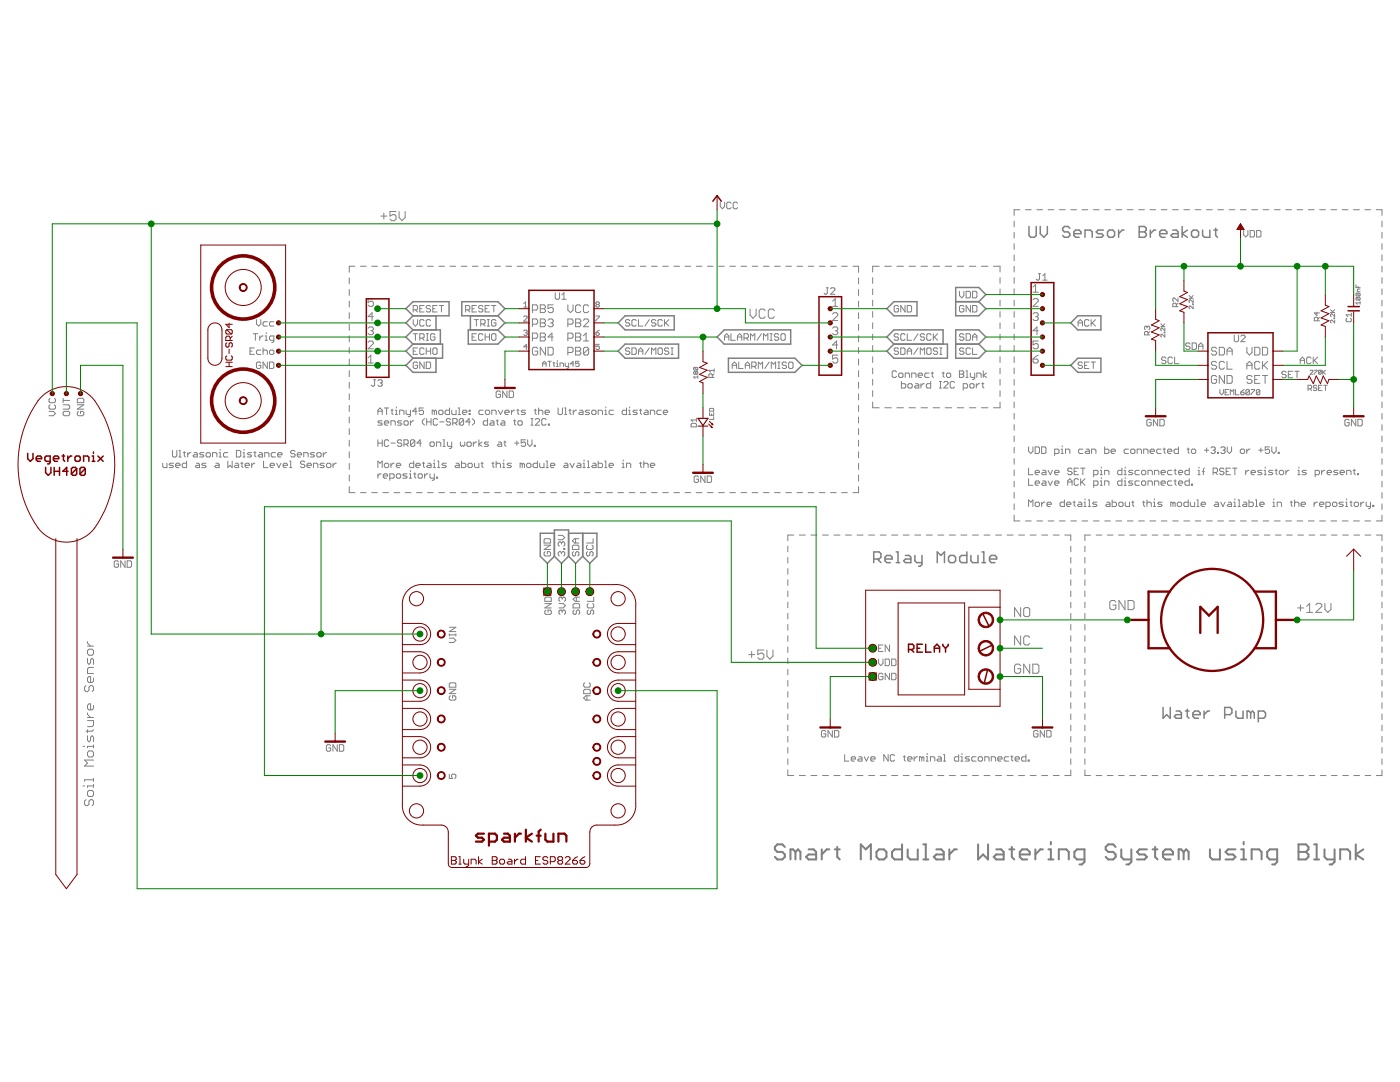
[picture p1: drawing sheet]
<svg xmlns="http://www.w3.org/2000/svg" width="279mm" height="216mm" viewBox="0 0 279 216" stroke-linecap="round" stroke-linejoin="round" font-family="sans-serif">
<g fill="none" stroke="#808080" stroke-width=".2">
<path d="M69.7 55.5v1.1M69.7 57.8v1.2M70.8 53.1h-1.1v1.2M71.9 53.1h1.2M74.2 53.1h1.1M74.5 59.6h-1v.8l.5-.3h.3l.2 .3v.5l-.2 .2h-.6l-.2-.2M76 43.1h1.2M76.4 53.1h1.1M76.6 42.5v1.2M78.7 53.1h1.1M79 42.2h-1.2v.9l.9-.3 .3 .3v.6l-.3 .3h-.6l-.3-.3M79.7 42.2v1.2l.5 .6 .7-.6v-1.2"/>
<path d="M80.9 53.1h1.1M83.1 53.1h1.1M85.3 53.1h1.2M87.6 53.1h1.1M89.8 53.1h1.1M92.1 53.1h1.1M94.3 53.1h1.1M96.5 53.1h1.1M98.7 53.1h1.2M101 53.1h1.1M103.2 53.1h1.1M105.5 53.1h1.1"/>
<path d="M107.7 53.1h1.1M109.9 53.1h1.1M110.8 58.4v1.1l.2 .2h.5l.2-.2v-1.1M112.1 59.7h.9M112.1 58.8l.4-.4v1.3M112.1 53.1h1.2M114.4 53.1h1.1M116.6 53.1h1.1M118.9 53.1h1.1M121.1 53.1h1.1M123.3 53.1h1.1M125.6 53.1h1.1"/>
<path d="M127.8 53.1h1.1M130 53.1h1.1M132.2 53.1h1.2M134.5 53.1h1.1M136.7 53.1h1.1M139 53.1h1.1M141.2 53.1h1.1M143.4 53.1h1.1M143.7 40.3v.9l.5 .5 .4-.5v-.9M145.6 53.1h1.2M145.9 40.6l-.2-.3h-.5l-.2 .3v.8l.2 .3h.5l.2-.3M147.2 40.6l-.2-.3h-.4l-.3 .3v.8l.3 .3h.4l.2-.3"/>
<path d="M147.9 53.1h1.1M150.1 53.1h1.1M152.4 53.1h1.1M154.6 53.1h1.1M156.8 53.1h1.1M159 53.1h1.2M161.3 53.1h1.1M163.5 53.1h1.1M164.9 57.4h.4M165.1 57.4v1.1l-.2 .2-.4-.2M165.8 53.1h1.1M165.8 57.6l.2-.2h.4l.2 .2v.2l-.8 .9h.8"/>
<path d="M168 53.1h1.1M170.2 53.1h1.1v1.2M171.3 55.5v1.1M171.3 57.8v1.2M174.2 55.4v1.1M174.2 57.7v1.1M174.2 59.9v1.1M175.5 53.1h-1.3v1.2M176.6 53.1h1.3M179 53.1h1.3M181.4 53.1h1.3M183.8 53.1h1.3"/>
<path d="M186.2 53.1h1.3M188.6 53.1h1.3M191.1 53.1h1.2M191.5 58.1v.9l.4 .4 .5-.4v-.9M192.8 58.1h.6l.3 .2v.9l-.3 .2h-.6zM193.5 53.1h1.3M194.1 58.1h.7l.2 .2v.9l-.2 .2h-.7zM195.9 53.1h1.3M198.3 53.1h1.3v1.2M199.6 55.4v1.1M199.6 57.7v1.1M199.6 59.9v1.1"/>
<path d="M202.4 44.1v1.2M202.4 46.4v1.1M202.4 48.6v1.2M202.4 50.9v1.1M202.4 53.1v1.2M202.4 55.4v1.1M202.4 57.6v1.2M202.4 59.9v1.1M203.5 41.8h-1.1v1.2M204.7 41.8h1.1M206.2 59.8l.2-.2h.5l.3 .2v.3l-1 1h1M206.2 57.3l.5-.5v1.5"/>
<path d="M206.2 58.3h1M206.9 41.8h1.2M207.2 54.6h.5M207.5 54.6v1.1l-.3 .2h-.2l-.2-.2M208.1 55.9h.9M208.1 55l.4-.4v1.3M209.2 41.8h1.1M211.4 41.8h1.2M213.7 41.8h1.1M215.9 41.8h1.2M218.2 41.8h1.2M220.5 41.8h1.1"/>
<path d="M222.7 41.8h1.2M225 41.8h1.1M227.2 41.8h1.2M229.5 41.8h1.1M231.8 41.8h1.1M234 41.8h1.2M235.1 59.5v.7l-.7-.7-.3 .1v.4l.1 .2M236.3 41.8h1.1M237.3 59.5h.8M237.3 59l.5 .5M238.1 59.8v.5l-.5-.5-.3 .1 .1 .4M238.1 59l-.4 .4"/>
<path d="M238.5 41.8h1.2M240.8 41.8h1.1M243 41.8h1.2M245.3 41.8h1.1M247.6 41.8h1.1M248.2 46v.9l.4 .4 .4-.4v-.9M249.5 46h.6l.3 .2v.9l-.3 .2h-.6zM249.8 41.8h1.2M250.8 46h.6l.3 .2v.9l-.3 .2h-.6zM252.1 41.8h1.1M254.3 41.8h1.2M256.6 41.8h1.1"/>
<path d="M258.8 41.8h1.2M261.1 41.8h1.2M263.4 41.8h1.1M265.6 41.8h1.2M267.9 41.8h1.1M270.1 41.8h1.2M270.6 56.8v.6h.8M270.8 58.5l.6 .1-.1 .5M270.8 59.3h.5l.1 .2-.1 .4M270.8 59.3l-.2 .5 .7 .1M270.8 58.5l-.2 .4 .2 .2h.5M270.8 59.3l.5 .6"/>
<path d="M270.8 58.5l.5 .6M271 57.1v.3M271.4 57.7l-.5 .1v.4h.5M272.4 41.8h1.1M274.7 41.8h1.1v1.2M275.8 44.1v1.2M275.8 46.4v1.1M275.8 48.6v1.2M275.8 50.9v1.1M275.8 53.1v1.2M275.8 55.4v1.1M275.8 57.6v1.2"/>
<path d="M275.8 59.9v1.1M10 79.5l-.2 .2v.4l.2 .2h.9l.2-.2v-.4l-.2-.2M12.6 79.5v.8M12.6 79.9h1.3M15.4 79.7l.2-.2h.9l.2 .2v.6h-1.3zM49.9 70.1h.4M50.5 66.6h.9M50.8 69.4h-.9v1.3h.9M51 66.6v1.3M51.2 63.8v.8l.4 .5 .4-.5v-.8M51.8 67v.9M52 69.8h-.6l-.2 .3v.4l.2 .2h.6"/>
<path d="M52 72.5l-.2-.3h-.4l-.2 .3v.8l.2 .2h.4l.2-.2v-.4h-.4M52.5 69.4v1.3M52.5 67h-.2l-.5 .5M52.5 70.1l.2-.3h.4l.3 .3v.6M52.9 67h.2v.9M52.9 67.9h.5M53.1 66.4v.2M53.4 64.2h-.7l-.2 .2v.5l.2 .2h.7M53.4 72.2v1.3l-.9-1.3v1.3M53.8 70.1l.2-.3h.4l.3 .3v.4l-.3 .2h-.4l-.2-.2zM53.8 72.2h.6l.3 .3v.8l-.3 .2h-.6zM54.7 64.2h-.7l-.2 .2v.5l.2 .2h.7"/>
<path d="M54.7 67.9h-.7l-.2-.2v-.5l.2-.2h.7v1.1l-.5 .2M69.7 60.1v1.2M69.7 62.4v1.2M69.7 64.7v1.2M69.7 67v1.2M69.7 69.3v1.2M69.7 71.6v1.3M69.7 74v1.2M69.7 76.3v1.2M69.7 78.6v1.2M73.5 68.3l.2-.2h.6l.2 .2v.3l-1 1h1M73.5 72.4h1"/>
<path d="M73.5 65.5l.2-.3h.6l.2 .3v.2l-.2 .3M73.5 71.4l.5-.5v1.5M74 66h.3M74.3 66l.2 .3v.2l-.2 .3h-.6l-.2-.3M74.5 63.2h-1l.8-.8v1.6M74.5 75.8h.5M74.8 75.8v1.1l-.3 .2-.4-.2M75.4 76l.2-.2h.5l.2 .2-.2 .4M75.8 76.4h.3M76.1 76.4l.2 .2-.2 .5h-.5l-.2-.2M82.5 66.6h.8M82.5 70.1h.4"/>
<path d="M82.5 61.8h.6l.2-.2v-.4l-.2-.2h-.6v1.3M82.5 63.8v.8l.4 .5 .4-.5v-.8M82.9 61.8l.4 .5M82.9 66.6v1.3M83.3 69.4h-.8v1.3h.8M83.3 72.5l-.2-.3h-.4l-.2 .3v.8l.2 .2h.4l.2-.2v-.4h-.4M83.8 67.5h.6l.2-.3v-.4l-.2-.2h-.6v1.3M83.8 61.6h.4M84.2 67.5l.4 .4M84.6 69.6l-.2-.2h-.4l-.2 .2v.9l.2 .2h.4l.2-.2M84.6 64l-.2-.2h-.4l-.2 .2v.9l.2 .2h.4l.2-.2M84.6 61h-.8v1.3h.8"/>
<path d="M84.6 72.2v1.3l-.8-1.3v1.3M85.1 66.6h.4M85.1 67.9h.4M85.1 70.1h.8M85.1 72.2h.6l.2 .3v.8l-.2 .2h-.6zM85.1 69.4v1.3M85.3 66.6v1.3M85.9 64l-.2-.2h-.4l-.2 .2v.9l.2 .2h.4l.2-.2M85.9 61.2l-.2-.2h-.4l-.2 .2 .2 .4h.4l.2 .2-.2 .5h-.4l-.2-.3M85.9 69.4v1.3M86.4 61.6h.4M86.6 69.4h.4l.2 .2v.9l-.2 .2h-.4l-.2-.2v-.9z"/>
<path d="M86.8 66.8l-.2-.2h-.5l-.2 .2v.9l.2 .2h.5l.2-.2v-.5h-.4M87.2 61h-.8v1.3h.8M87.7 61h.8M88.1 61v1.3M92.9 61.8h.7l.2-.2v-.4l-.2-.2h-.7v1.3M93.3 61.8l.5 .5M94.2 61.6h.4M94.2 67.2h.4M94.6 63.8h.9M95.1 66.6h-.9v1.3h.9M95.1 61h-.9v1.3h.9M95.1 63.8v1.3"/>
<path d="M95.9 64.6h.7l.2-.2v-.4l-.2-.2h-.7v1.3M96.4 66.8l-.2-.2h-.5l-.2 .2v.9l.2 .2h.5l.2-.2M96.4 61.2l-.2-.2h-.5l-.2 .2v.2l.2 .2h.5l.2 .2-.2 .5h-.5l-.2-.3M96.4 64.6l.4 .5M96.8 61.6h.4M96.8 67.2h.9M96.8 66.6v1.3M97.2 65.1h.5M97.2 63.8h.5M97.5 63.8v1.3M97.7 61h-.9v1.3h.9M97.7 66.6v1.3"/>
<path d="M98.1 61h.9M98.3 66.6h.5l.2 .2v.9l-.2 .2h-.5l-.2-.2v-.9zM98.6 61v1.3M99 64l-.2-.2h-.5l-.2 .2v.9l.2 .2h.5l.2-.2v-.5h-.4M99.9 78.3l-.2-.3h-.5l-.2 .3v.8l.2 .2h.5l.2-.2v-.4h-.5M101.2 78v1.3l-.9-1.3v1.3M101.6 78h.7l.2 .3v.8l-.2 .2h-.7zM104.5 60.6l.4-.4v1.1M104.5 63.2l.2-.1h.4l.1 .1v.2l-.7 .7h.7M104.5 61.3h.7M104.5 66.1l.2-.2h.4l.1 .2-.1 .3M104.9 66.4h.2"/>
<path d="M105.1 66.4l.1 .2-.1 .3h-.4l-.2-.2M105.2 69.2h-.7l.6-.5v1M106.3 64.7h.7l.3-.3v-.5l-.3-.3h-.7v1.6M106.3 61.9h.7l.3-.3v-.5l-.3-.3h-.7v1.6M106.3 67.5h.7l.3-.3v-.5l-.3-.2h-.7v1.5M107.3 69.6l-.3-.3h-.5l-.2 .3v1l.2 .2h.5l.3-.2v-.5h-.5M107.8 60.8h.8l.3 .3v.2l-.3 .3 .3 .3v.2l-.3 .3h-.8zM107.8 63.6h.8l.3 .3v.3l-.3 .2 .3 .3v.2l-.3 .3h-.8zM107.8 66.5h.8l.3 .2v.3l-.3 .2 .3 .3v.3l-.3 .2h-.8zM107.8 61.6h.8M107.8 64.4h.8M107.8 67.2h.8"/>
<path d="M108.3 73.1v-.7l.3-.3 .4 .3v.7M108.3 72.6h.7M108.9 69.3v1.5l-1.1-1.5v1.5M109.3 72.1h.7M109.4 69.3h.8l.2 .3v1l-.2 .2h-.8zM109.4 63.9l.2-.3h.6l.2 .3v.3l-.2 .2M109.7 72.1v1M109.9 64.4h.3M110.2 64.4l.2 .3v.2l-.2 .3h-.6l-.2-.3M110.4 72.4h.3M110.4 60.8h-1v.8l.5-.3h.3l.2 .3v.5l-.2 .3h-.6l-.2-.3M110.4 67.2h-1l.8-.7v1.5"/>
<path d="M110.5 72.3v.7l.2 .1M111.1 72.4h.1v.7M111.1 73.1h.3M111.2 71.9v.2M111.8 73.1v-.7h.5l.2 .2v.5M112.8 72.4v.6l.2 .1h.5M113.3 67.5h.8l.3-.3v-.5l-.3-.2h-.8v1.5M113.3 60.8v1.1l.5 .5 .6-.5v-1.1M113.3 64.7h.8l.3-.3v-.5l-.3-.3h-.8v1.6M113.3 70.3h.8l.3-.2v-.5l-.3-.3h-.8v1.5M113.5 72.4v.9l-.4 .2M114.5 72.6h-.7l.6-.5v1"/>
<path d="M114.9 66.5h.8l.2 .2v.3l-.2 .2 .2 .3v.3l-.2 .2h-.8zM114.9 63.6h.8l.2 .3v.3l-.2 .2 .2 .3v.2l-.2 .3h-.8zM114.9 70.1h.8M114.9 69.3h.8l.2 .3v.2l-.2 .3 .2 .2v.3l-.2 .2h-.8zM114.9 64.4h.8M114.9 67.2h.8M115.6 72.1h-.7v.5l.3-.2 .4 .2v.4l-.2 .1h-.4l-.1-.1M115.9 61.1l-.2-.3h-.6l-.2 .3v1l.2 .3h.6l.2-.3M116.4 63.9l.3-.3h.5l.3 .3v.3l-1.1 1h1.1M116.4 68h1.1M116.4 67l.6-.5v1.5M117.5 61.1l-.3-.3h-.5l-.3 .3v1l.3 .3h.5l.3-.3"/>
<path d="M117.5 69.6l-.3-.3h-.5l-.3 .3v1M117.5 69.6v1l-.3 .2h-.5l-.3-.2M117.5 69.6l-1.1 1M118.9 63.1h.7l-.7 1M118.9 66.4h.5l.2 .3-.2 .2h-.3l-.2-.2zM119.1 60.7l-.2-.1 .2-.4h.3l.2 .2-.2 .3M119.1 60.7l-.2 .2 .2 .4h.3l.2-.2-.2-.4M119.1 60.7h.3M119.6 68.7h-.7v.5l.4-.2 .3 .2v.4l-.2 .1h-.3l-.2-.1M119.6 65.9l-.7 .5M125.7 64l-.2-.2h-.5l-.2 .2 .2 .4h.5l.2 .2-.2 .5h-.5l-.2-.2M125.7 69.6l-.2-.2h-.5l-.2 .4 .2 .3h.5l.2 .4-.2 .2h-.5l-.2-.2"/>
<path d="M126.1 69.4h.7l.2 .2v.9l-.2 .2h-.7zM127 64l-.2-.2h-.5l-.2 .2v.9l.2 .2h.5l.2-.2M127.4 63.8v1.3h.9M127.4 70.1h.9M127.4 70.7v-.9l.4-.4 .5 .4v.9M129.6 63.8l-.9 1.3M129.6 69.4l-.9 1.3M130 70.7v-1.3l.5 .4 .4-.4v1.3M130.9 64l-.2-.2h-.5l-.2 .4 .2 .2h.5l.2 .2v.3l-.2 .2h-.5l-.2-.2M131.5 69.4h.5l.2 .2v.9l-.2 .2h-.5l-.2-.2v-.9zM132.2 64l-.2-.2h-.5l-.2 .2v.9l.2 .2h.5l.2-.2M132.6 63.8v1.3"/>
<path d="M132.8 64.4l.7 .7M133.5 69.6l-.2-.2h-.5l-.2 .2v.2l.2 .3h.5l.2 .2-.2 .4h-.5l-.2-.2M133.5 63.8l-.9 .8M133.9 69.4h.4M133.9 70.7h.4M134.1 69.4v1.3M138.6 73.3h.5l.2 .1-.2 .5M138.6 73.3l-.2 .4 .2 .2h.5M138.6 73.3l.5 .6M138.9 74.3l.1-.2 .3 .2-.2 .4-.2-.2M138.9 74.3l-.2-.2-.3 .2 .2 .4 .3-.2M138.9 74.3v.2"/>
<path d="M139.3 75.2h-.9l.3 .3M139.3 75v.5M142.2 75.3v-.5l-.2-.2h-.4l-.1 .2v.5h1M142.5 73.9h-1l.3 .4M142.5 74.6l-.3 .4M142.5 73.6v.7M144.6 67.9v-.9l.4-.4 .5 .4v.9M144.6 67.2h.9M145.9 66.6v1.3h.8M146.1 72.9h.9M146.1 73.5v-.8l.5-.5 .4 .5v.8M147.2 67.9v-.9l.4-.4 .4 .4v.9"/>
<path d="M147.2 67.2h.8M147.4 72.2v1.3h.9M148.5 67.5h.6l.3-.3v-.4l-.3-.2h-.6v1.3M148.7 72.9h.9M148.7 73.5v-.8l.5-.5 .4 .5v.8M148.9 67.5l.5 .4M149.7 61.7v1.2l.6 .6 .6-.6v-1.2M149.8 67.9v-1.3l.4 .4 .4-.4v1.3M150 73.1h.7l.2-.2v-.4l-.2-.3h-.7v1.3M150.5 73.1l.4 .4M151.3 73.5v-1.3l.5 .5 .4-.5v1.3M152 66.6l-.9 1.3"/>
<path d="M152.4 67.9v-1.3l.4 .4 .4-.4v1.3M152.7 62l-.3-.3h-.6l-.3 .3v1.2l.3 .3h.6l.3-.3M153.5 72.2l-.9 1.3M153.7 66.6h.4M153.7 67.9h.4M153.9 66.6v1.3M153.9 73.5v-1.3l.5 .5 .4-.5v1.3M154.5 62l-.3-.3h-.6l-.3 .3v1.2l.3 .3h.6l.3-.3M155.2 72.2h.5M155.2 73.5h.5M155.4 66.8l-.2-.2h-.4l-.3 .2v.2l.3 .2h.4l.2 .3-.2 .4h-.4l-.3-.2M155.4 72.2v1.3"/>
<path d="M156.1 66.6h.4l.2 .2v.9l-.2 .2h-.4l-.2-.2v-.9zM157 72.5l-.3-.3h-.4l-.2 .5 .2 .2h.4l.3 .2v.2l-.3 .2h-.4l-.2-.2M157.6 72.2h.5l.2 .3v.8l-.2 .2h-.5l-.2-.2v-.8zM166.2 60.1l.5-.5v1.5M166.2 61.1h1M166.2 62.7l.2-.3h.5l.3 .3v.2l-1 1.1h1M166.2 65.5l.2-.3h.5l.3 .3v.2l-.3 .3M166.7 66h.2M166.9 66l.3 .3v.2l-.3 .3h-.5l-.2-.3M167.2 70.9h-1v.7l.5-.2h.2l.3 .2v.6l-.3 .2h-.5l-.2-.2M167.2 68.8h-1l.7-.7v1.5M171.3 60.1v1.2"/>
<path d="M171.3 62.4v1.2M171.3 64.7v1.2M171.3 67v1.2M171.3 69.3v1.2M171.3 71.6v1.3M171.3 74v1.2M171.3 76.3v1.2M171.3 78.6v1.2M174.2 62.2v1.1M174.2 64.4v1.2M174.2 66.7v1.1M174.2 68.9v1.2"/>
<path d="M174.2 71.2v1.1M174.2 73.4v1.2M174.2 75.7v1.2M174.2 78v1.1M178.9 74.2l-.2-.2h-.4l-.2 .2v.9l.2 .2h.4l.2-.2M179.3 66.8l-.2-.2h-.4l-.2 .4 .2 .2h.4l.2 .5-.2 .2h-.4l-.2-.2M179.3 69.6l-.2-.2h-.4l-.2 .4 .2 .3h.4l.2 .4-.2 .2h-.4l-.2-.2M179.3 61.2l-.2-.2h-.4l-.2 .2v.8l.2 .3h.4l.2-.3v-.4h-.4M179.3 74.7l.3-.3h.4l.2 .3v.4l-.2 .2h-.4l-.3-.2zM179.8 69.4h.6l.2 .2v.9l-.2 .2h-.6zM179.9 76.1v1.3h.7l.2-.2v-.4l-.2-.2h-.7M180.6 66.8l-.2-.2h-.4l-.2 .2v.9l.2 .2h.4l.2-.2"/>
<path d="M180.6 61v1.3l-.8-1.3v1.3M180.7 75.3v-.9h.6l.2 .3v.6M181.1 66.6v1.3h.8M181.1 70.1h.8M181.1 61h.6l.2 .2v.8l-.2 .3h-.6zM181.1 70.7v-.9l.4-.4 .4 .4v.9M181.2 76.8l.2-.2h.4l.3 .2v.4l-.3 .2h-.4l-.2-.2zM181.9 75.3v-.9h.7l.2 .3v.6M182.7 76.6h.4l.3 .2v.6h-.7l-.2-.2 .2-.2h.7M183.2 66.6l-.8 1.3M183.2 69.4l-.8 1.3M183.2 74.9h.9l-.2-.5h-.4l-.3 .3v.4l.3 .2h.4"/>
<path d="M183.7 70.7v-1.3l.4 .4 .4-.4v1.3M183.8 76.6v.8M184.4 76.6h-.2l-.4 .4M184.5 66.8l-.2-.2h-.4l-.2 .4 .2 .2h.4l.2 .3v.2l-.2 .2h-.4l-.2-.2M185.2 69.4h.4l.2 .2v.9l-.2 .2h-.4l-.2-.2v-.9zM185.4 74.4h-.6l-.2 .3v.4l.2 .2h.6M185.7 76.1v1.3h-.6l-.2-.2v-.4l.2-.2h.6M185.8 66.8l-.2-.2h-.4l-.2 .2v.9l.2 .2h.4l.2-.2M185.8 74.4h.5M186.1 74.2v.9l.2 .2M186.3 66.6v1.3M186.5 67.2l.6 .7"/>
<path d="M187.1 69.6l-.2-.2h-.4l-.2 .2 .2 .5h.4l.2 .2-.2 .4h-.4l-.2-.2M187.1 66.6l-.8 .9M187.5 77.4h.4M187.5 76.1h.4M187.6 69.4h.4M187.6 70.7h.4M187.7 76.1v1.3M187.8 69.4v1.3M188 74.4h.4M188.2 74.2v.9l.2 .2M188.3 76.3l.3-.2h.4l.2 .2v.3l-.9 .8h.9M188.9 74.7l.2-.3h.4l.2 .3v.4l-.2 .2h-.4l-.2-.2z"/>
<path d="M190.5 76.3l-.2-.2h-.4l-.3 .2v.9l.3 .2h.4l.2-.2M191.5 74h.6l.2 .2-.2 .5 .2 .2v.2l-.2 .2h-.6zM191.5 74.7h.6M192.2 77.4h.7l.2-.2v-.4l-.2-.2h-.7v1.3M192.4 66.8l-.2-.2h-.5l-.2 .4 .2 .2h.5l.2 .5-.2 .2h-.5l-.2-.2M192.4 69.6l-.2-.2h-.5l-.2 .4 .2 .3h.5l.2 .4-.2 .2h-.5l-.2-.2M192.4 61.2l-.2-.2h-.5l-.2 .2v.8l.2 .3h.5l.2-.3v-.4h-.5M192.8 74h.2v1.3M192.8 75.3h.4M192.8 66.6h.6l.3 .2v.9l-.3 .2h-.6zM193.5 76.8l.3-.2h.4l.2 .2v.4l-.2 .2h-.4l-.3-.2zM193.7 74.4v.7l.2 .2h.6"/>
<path d="M193.7 69.6l-.3-.2h-.4l-.2 .2v.9l.2 .2h.4l.3-.2M193.7 61v1.3l-.9-1.3v1.3M194.1 69.4v1.3h.9M194.1 67.2h.9M194.1 61h.7l.2 .2v.8l-.2 .3h-.7zM194.1 67.9v-.9l.4-.4 .5 .4v.9M194.5 74.4v1.1l-.4 .2M194.8 76.6v.8M194.9 75.3v-.9h.7l.2 .3v.6M195.5 76.6h-.2l-.5 .4M195.9 76.6h.5M196.1 76.3v.9l.3 .2"/>
<path d="M196.2 74v1.3M196.9 74.4l-.7 .5 .7 .4M199.6 62.2v1.1M199.6 64.4v1.2M199.6 66.7v1.1M199.6 68.9v1.2M199.6 71.2v1.1M199.6 73.4v1.2M199.6 75.7v1.2M199.6 78v1.1M202.4 62.2v1.1M202.4 64.4v1.2"/>
<path d="M202.4 66.7v1.1M202.4 68.9v1.2M202.4 71.2v1.1M202.4 73.4v1.2M202.4 75.7v1.2M202.4 78v1.1M206.2 71.6h.7l.3 .3v.3l-.3 .2h-.5l-.2-.2zM206.2 62.7l.2-.3h.5l.3 .3v.2l-.3 .3M206.7 63.2h.2M206.9 63.2l.3 .2v.3l-.3 .3h-.5l-.2-.3M207.2 68.1h-1v.7l.5-.2h.2l.3 .2v.5l-.3 .3h-.5l-.2-.3M207.2 66h-1l.7-.8v1.6"/>
<path d="M207.2 70.9l-1 .7M215.2 64.4h.8M215.2 65.1v-.9l.4-.4 .4 .4v.9M216 72.5l-.2-.3h-.4l-.2 .5 .2 .2h.4l.2 .4-.2 .2h-.4l-.2-.2M216.5 72.9h.4M217.3 64l-.2-.2h-.4l-.2 .2v.9l.2 .2h.4l.2-.2M217.3 72.2h-.8v1.3h.8M217.8 72.2h.8M217.8 63.8v1.3M218 64.4l.6 .7M218.2 72.2v1.3M218.6 63.8l-.8 .8"/>
<path d="M228.9 65.3l-.1-.2-.4 .2v.3l.2 .2M228.9 65.3l.2-.2 .4 .2v.3l-.2 .2M228.9 65.3v.1M229.1 66.8v-.5l-.2-.2h-.3l-.2 .2v.5h1.1M229.5 66.1l-.4 .4M231.7 65.2h.8M231.7 64.6l.5 .6M232.3 66.3l.2 .1zM232.5 65.4v.6l-.6-.6-.2 .2 .1 .4M232.5 66.7v.5l-.6-.5-.2 .1 .1 .4M232.5 64.6l-.4 .4M232.7 71.5l-.2-.3h-.5l-.2 .5 .2 .2h.5l.2 .2v.2l-.2 .3h-.5l-.2-.3"/>
<path d="M234 71.5l-.2-.3h-.5l-.2 .3v.8l.2 .3h.5l.2-.3M234.4 71.2v1.4h.9M234.8 61.2v-.5l-.2-.2h-.4l-.1 .2v.5h1M235.1 60.5l-.3 .3M237.5 68.6l-.2-.2h-.5l-.2 .2 .2 .5h.5l.2 .2v.2l-.2 .2h-.5l-.2-.2M237.9 68.4h.7l.2 .2v.9l-.2 .2h-.7zM238 60.6l.1 .2zM238.1 61.1v.5l-.5-.5-.3 .1 .1 .4M239.2 69.7v-.8l.4-.5 .5 .5v.8M239.2 69.1h.9M242.8 69.6l-.3-.3h-.5l-.2 .3v.2l.2 .3h.5l.3 .2v.3l-.3 .2h-.5l-.2-.2M242.8 72.4l-.3-.3h-.5l-.2 .3v.2l.2 .3h.5l.3 .3v.2l-.3 .3h-.5l-.2-.3"/>
<path d="M242.8 75.2l-.3-.3h-.5l-.2 .3v1l.2 .3h.5l.3-.3v-.5h-.5M243.3 69.3h.8l.3 .3v1l-.3 .2h-.8zM243.5 77.7v.7l.3 .4 .4-.4v-.7M244.4 72.4l-.3-.3h-.5l-.3 .3v1l.3 .3h.5l.3-.3M244.4 74.9v1.6l-1.1-1.6v1.6M244.5 78.3h.3M244.9 70.1h1M244.9 74.9h.8l.2 .3v1l-.2 .3h-.8zM244.9 70.8v-1l.5-.5 .5 .5v1M244.9 72.1v1.6h1M245.2 77.7h-.7v1.1h.7M245.5 78.8v-1.1l.4 .4 .3-.4v1.1"/>
<path d="M246.3 66.9v1.1l.2 .2h.5l.2-.2v-1.1M246.6 77.7v1.1h.7M247.6 78.3h.5l.2 .3-.2 .2h-.3l-.2-.2zM247.6 67.1l.2-.2h.5l.2 .2v.2l-.9 .9h.9M248.3 77.7l-.7 .6M248.8 72.9h1.1M248.8 69.3v1l.5 .5 .6-.5v-1M248.8 73.7v-1.1l.5-.5 .6 .5v1.1M249.3 77.9l-.1-.2h-.4l-.2 .2v.7M249.3 77.9v.7l-.1 .2h-.4l-.2-.2M249.3 77.9l-.7 .7M249.7 77.7h.7v.2l-.7 .7v.2"/>
<path d="M249.9 75.2l-.3-.3h-.5l-.3 .3v.3l.3 .2h.5l.3 .3v.2l-.3 .3h-.5l-.3-.3M250.4 75.7h.5M250.4 69.3h.8l.2 .3v1l-.2 .2h-.8zM251.4 77.9l-.2-.2h-.3l-.2 .2v.7M251.4 77.9v.7l-.2 .2h-.3l-.2-.2M251.4 77.9l-.7 .7M251.4 72.4l-.2-.3h-.5l-.3 .3v1l.3 .3h.5l.2-.3M251.4 74.9h-1v1.6h1M251.9 69.3h.8l.3 .3v1l-.3 .2h-.8zM251.9 74.9h1.1M251.9 72.1v1.6M252.2 72.9l.8 .8"/>
<path d="M252.5 74.9v1.6M253 72.1l-1.1 1.1M256.7 74.3l-.2-.2h-.5l-.2 .4 .2 .2h.5l.2 .5-.2 .2h-.5l-.2-.2M257.1 74.7h.5M258 74.1h-.9v1.3h.9M258.4 74.1h.9M258.8 74.1v1.3M259.5 71.9h.8M259.5 72.6v-.9l.4-.5 .4 .5v.9M261 77.6h.6l.1-.2v-.3l-.1-.2h-.6v1M261.4 77.6l.3 .3M261.5 74l.1-.1 .4 .1-.5 .7h.5"/>
<path d="M261.6 71.5l-.2-.3h-.4l-.2 .3v.8l.2 .3h.4l.2-.3M262.1 71.2v1.4M262.3 73.9h.5l-.5 .8M262.3 71.9l.7 .7M262.8 77.1l-.2-.2h-.3l-.2 .3 .2 .2h.3l.2 .4-.2 .1h-.3l-.2-.1M262.8 62.3v.7l-.5-.6h1M263 71.2l-.9 .9M263 64v-.5l-.2-.2h-.3l-.2 .2v.5h1M263.1 77.4h.4M263.3 63.3l-.3 .4M263.7 74v.5l-.2 .2-.4-.2M263.7 74l-.4-.1-.2 .1v.5"/>
<path d="M263.7 74l-.6 .5M263.8 76.9h-.7v1h.7M264 73.9v.8M264.1 74.3l.4 .4M264.2 76.9h.7M264.5 73.9l-.5 .5M264.5 76.9v1M265.5 62.4h.9M265.5 61.8l.6 .6M266.2 63.5l.2 .1zM266.4 62.6v.6l-.6-.6-.3 .2 .2 .4M266.4 63.9v.5l-.6-.5-.3 .1 .2 .4"/>
<path d="M266.4 61.8l-.5 .4M268.8 63.5l-.2 .2v.3l.2 .2h.7l.2-.2v-.3l-.2-.2M269.7 62.5v.7M269.7 62.8h-1.1l.4 .4M271.4 60.4h-.8l.3 .3M271.4 60.2v.5M275.8 62.2v1.1M275.8 64.4v1.2M275.8 66.7v1.1M275.8 68.9v1.2M275.8 71.2v1.1M275.8 73.4v1.2"/>
<path d="M275.8 75.7v1.2M275.8 78v1.1M9.8 82.1h.8l.5 .4-.5 .5h-.8M10 80.8l-.2 .2v.4l.2 .2h.9l.2-.2v-.4l-.2-.2M12.6 80.8h1.1l.2 .2v.4l-.2 .2h-1.1M12.8 82.1h.9l.2 .2v.4l-.2 .3h-.9l-.2-.3v-.4zM15.4 80.8h1.3l-1.3 .8h1.3M15.6 82.1l-.2 .2v.4l.2 .3h.9l.2-.3v-.4l-.2-.2h-.4v.4M32.5 92.4v.7l.2 .2h.6v-.9M34.4 89.9v1.1l.2 .2h.5l.2-.2v-1.1M34.6 92.4h-.6l-.2 .2 .2 .3h.4l.2 .2-.2 .2h-.6M35.1 92.9h.8l-.2-.5h-.4l-.2 .2v.5l.2 .2h.4"/>
<path d="M35.7 91.2h.5M35.7 89.9h.2v1.3M36.6 90.3h.4M36.8 90.1v.9l.2 .2M37.2 92v1.3h-.6l-.2-.2v-.5l.2-.2h.6M37.4 90.3v.9M38.1 90.3h-.2l-.5 .4M38.7 90.3h.5l.2 .2v.7h-.7l-.2-.2 .2-.3h.7M39.2 92.4h.4l.2 .2v.7h-.6l-.2-.2 .2-.2h.6M40.7 90.3h-.7l-.2 .2 .2 .2h.5l.2 .3-.2 .2h-.7M41.1 92.4h-.6l-.2 .2 .2 .3h.4l.2 .2-.2 .2h-.6M41.1 90.5l.2-.2h.5l.2 .2v.5l-.2 .2h-.5l-.2-.2z"/>
<path d="M42.4 91.2v-.9h.7l.2 .2v.7M43.1 92.4h.4l.2 .2v.7h-.6l-.2-.2 .2-.2h.6M43.7 91.2h.5M43.7 90.3h.2v.9M43.9 89.7v.2M45.5 90.3h-.7l-.2 .2v.5l.2 .2h.7M45.5 92v1.3l.4-.4 .4 .4v-1.3M47 92.4h.4l.2 .2v.7h-.6l-.2-.2 .2-.2h.6M47.2 89.9h.6l.2 .2v.9l-.2 .2h-.6zM48 92.4h.5M48.3 92.2v.9l.2 .2M48.5 91.2h.4"/>
<path d="M48.5 90.3h.2v.9M48.7 89.7v.2M48.9 92.9h.9l-.2-.5h-.5l-.2 .2v.5l.2 .2h.5M50.2 90.3h-.6l-.2 .2 .2 .2h.4l.2 .3-.2 .2h-.6M50.2 92.4v.9M50.7 90.3h.4M50.9 92.4h-.2l-.5 .5M50.9 90.1v.9l.2 .2M51.7 90.3h.5l.2 .2v.7h-.7l-.2-.2 .2-.3h.7M52.6 92v1.3h.9M52.8 91.2v-.9h.7l.2 .2v.7M53.9 92.9h.9v-.3l-.3-.2h-.4l-.2 .2v.5l.2 .2h.4"/>
<path d="M55 90.3h-.7l-.2 .2v.5l.2 .2h.7M55.2 92.4l.4 .9 .5-.9M55.4 90.7h.9l-.2-.4h-.5l-.2 .2v.5l.2 .2h.5M56.5 92.9h.9l-.3-.5h-.4l-.2 .2v.5l.2 .2h.4M57.8 93.3h.4M57.8 92h.2v1.3M58.9 90.1l-.2-.2h-.5l-.2 .4 .2 .2h.5l.2 .2v.3l-.2 .2h-.5l-.2-.2M59.3 90.7h.9v-.2l-.2-.2h-.5l-.2 .2v.5l.2 .2h.5M60.6 91.2v-.9h.7l.2 .2v.7M60.8 92.2l-.2-.2h-.4l-.2 .2v.2l.2 .2h.4l.2 .3v.2l-.2 .2h-.4l-.2-.2M61.3 92.9h.8v-.3l-.2-.2h-.4l-.2 .2v.5l.2 .2h.4M62.6 93.3v-.9h.6l.2 .2v.7"/>
<path d="M62.8 90.3h-.7l-.2 .2 .2 .2h.5l.2 .3-.2 .2h-.7M63.2 90.5l.2-.2h.5l.2 .2v.5l-.2 .2h-.5l-.2-.2zM64.5 90.3v.9M64.7 92.4h-.6l-.2 .2 .2 .3h.4l.2 .2-.2 .2h-.6M65.2 92.6l.2-.2h.4l.2 .2v.5l-.2 .2h-.4l-.2-.2zM65.2 90.3h-.2l-.5 .4M66.5 92.4v.9M67.1 92.4h-.2l-.4 .5M69.7 97.1v1.2h1.1M69.7 80.9v1.2M69.7 83.2v1.2M69.7 85.5v1.2"/>
<path d="M69.7 87.8v1.2M69.7 90.1v1.3M69.7 92.5v1.2M69.7 94.8v1.2M71.9 98.3h1.2M74.2 98.3h1.1M75.4 82.7v-.8l.4-.5 .5 .5v.8M75.4 87.8v1.3M75.4 93.3v-1.3l.4 .4 .5-.4v1.3M75.4 94.6v.8M75.4 82.1h.9M75.4 88.4h.9"/>
<path d="M76.1 94.6h-.3l-.4 .4M76.3 87.8v1.3M76.3 84h-.7l-.2 .2 .2 .2h.5l.2 .2-.2 .2h-.7M76.4 98.3h1.1M76.5 95h.9l-.2-.4h-.5l-.2 .2v.4l.2 .2h.5M76.7 81.4h.9M76.7 84.4h.9l-.2-.4h-.5l-.2 .2v.4l.2 .2h.5M76.7 92.6l.2-.2h.5l.2 .2v.5l-.2 .2h-.5l-.2-.2zM77.2 81.4v1.3M77.6 88l-.2-.2h-.5l-.2 .2v.9l.2 .2h.5l.2-.2M77.8 95.4h.6l.3-.2v-.4l-.3-.2h-.6v1.2M78 81.9h.4"/>
<path d="M78 84.8v-.8h.7l.2 .2v.6M78 92.4v.9M78 88.4h.9M78.2 81.6v.9l.2 .2M78.7 92.4h-.3l-.4 .5M78.7 98.3h1.1M78.9 81.9h.2v.8M78.9 82.7h.4M79.1 81.2v.2M79.1 92.9h.9l-.2-.5h-.5l-.2 .2v.5l.2 .2h.5M79.3 94.6h.5l.2 .2v.4l-.2 .2h-.5l-.2-.2v-.4zM79.8 82.7v-.8h.6l.2 .2v.6"/>
<path d="M80.2 84h-.7l-.2 .2 .2 .2h.5l.2 .2-.2 .2h-.7M80.2 88l-.2-.2h-.5l-.2 .4 .2 .2h.5l.2 .2v.3l-.2 .2h-.5l-.2-.2M80.6 88.6h.7l.2-.2v-.4l-.2-.2h-.7v1.3M80.8 84h.5l.2 .2v.4l-.2 .2h-.5l-.2-.2v-.4zM80.9 98.3h1.1M81 81.9v.6l.3 .2h.6M81 88.6l.5 .5M81.3 94.6h-.7l-.2 .2 .2 .2h.4l.3 .2-.3 .2h-.6M81.7 94.6h.2v.8M81.7 95.4h.4M81.9 81.9v1l-.2 .2h-.2M81.9 84v.8"/>
<path d="M81.9 93.9v.2M82.6 92v1.3h-.7l-.2-.2v-.5l.2-.2h.7M82.6 84h-.3l-.4 .4M82.6 94.6h.4M82.8 88l-.2-.2h-.5l-.2 .2v.9M82.8 88v.9l-.2 .2h-.5l-.2-.2M82.8 94.3v.9l.2 .2M82.8 88l-.9 .9M83 92.9h.9l-.2-.5h-.5l-.2 .2v.5l.2 .2h.5M83.1 98.3h1.1M83.2 82.1h-.9l.7-.7v1.3M83.4 94.8l.3-.2h.4l.2 .2v.4l-.2 .2h-.4l-.3-.2z"/>
<path d="M84.1 88.4h-.9l.7-.6v1.3M84.3 92.4h.4M84.5 81.4h-.8v.7l.6-.2 .2 .2v.4l-.2 .2h-.4l-.2-.2M84.5 92.2v.9l.2 .2M84.7 83.5l-.4 .5v.4l.4 .4M84.7 94.6v.8M85.2 83.5v1.3M85.2 84.2h.8M85.3 98.3h1.2M85.4 92.4h.4l.2 .2v.7h-.6l-.2-.2 .2-.2h.6M85.4 94.6h-.2l-.5 .4M85.8 94.6v.6l.2 .2h.7"/>
<path d="M86 88.2h.5l.2 .2v.5l-.2 .2h-.5l-.2-.2v-.5zM86 83.5v1.3M86.5 92.4h.2v.9M86.5 93.3h.4M86.7 82.1l-.4-.2v.8M86.7 82.1v.6M86.7 91.8v.2M86.7 94.6v1l-.4 .2M86.7 82.1l.2-.2 .2 .2v.6M87.1 89.1v-.9h.7l.2 .2v.7M87.1 95.2h.2v.2h-.2zM87.3 92h.2v1.3"/>
<path d="M87.3 83.8l-.2-.3h-.4l-.2 .3v.8l.2 .2h.4l.2-.2M87.3 93.3h.5M87.6 98.3h1.1M87.8 81.9h.4l.2 .2v.4l-.2 .2h-.4l-.3-.2v-.4zM87.8 84.2h.8M88.4 87.8h.2v1.3M88.4 89.1h.4M89.1 92.4h-.7l-.2 .2 .2 .3h.4l.3 .2-.3 .2h-.6M89.3 88.2v.7l.2 .2h.6M89.7 81.4v1.3h-.6l-.3-.2v-.4l.3-.2h.6M89.8 98.3h1.1M89.9 83.8l-.2-.3h-.4l-.2 .5 .2 .2h.4l.2 .2v.2l-.2 .2h-.4l-.2-.2"/>
<path d="M90.1 81.9v.6l.3 .2h.6v-.8M90.1 88.2v1.1l-.2 .2h-.2M90.4 84.4h.6l.2-.2v-.4l-.2-.3h-.6v1.3M90.8 84.4l.4 .4M91 92.4h.4l.3 .2v.7h-.7l-.2-.2 .2-.2h.7M91.4 81.4h.3v1.3M91.4 82.7h.5M91.9 88.2v.7l.2 .2 .2-.2 .2 .2 .3-.2v-.7M92.1 98.3h1.1M92.1 92v1.3h.7l.2-.2v-.5l-.2-.2h-.7M92.3 82.3h.9l-.2-.4h-.5l-.2 .2v.4l.2 .2h.5M92.5 83.8l-.2-.3h-.4l-.2 .3v.8"/>
<path d="M92.5 83.8v.8l-.2 .2h-.4l-.2-.2M92.5 83.8l-.8 .8M93.4 88.2h.4l.2 .2v.5l-.2 .2h-.4l-.2-.2v-.5zM93.4 92.6l.2-.2h.4l.3 .2v.5l-.3 .2h-.4l-.2-.2zM93.6 81.9h.2v.2h-.2zM93.6 82.5h.2v.2h-.2zM93.8 84.2h-.8l.6-.7v1.3M94.3 83.5l.4 .5v.4l-.4 .4M94.3 98.3h1.1M94.5 88.2v.9M94.7 92.4v.7l.2 .2h.7v-.9M95.1 88.2h-.2l-.4 .4"/>
<path d="M95.6 87.8v1.3M96 92.4h.4M96.2 88.2l-.6 .4 .6 .5M96.2 92.2v.9l.2 .2M96.4 81.9h-.6l-.2 .2v.4l.2 .2h.6M96.5 98.3h1.1M97.1 81.9h.4l.2 .2v.4l-.2 .2h-.4l-.2-.2v-.4zM97.3 83.5v1.3h-.7l-.2-.2v-.4l.2-.2h.7M97.5 88.2h-.6l-.3 .2 .3 .2h.4l.2 .3-.2 .2h-.7M97.9 84h.5l.2 .2v.6h-.7l-.2-.2 .2-.2h.7M98.1 82.7v-.8h.7l.2 .2v.6M98.1 92.4h.5"/>
<path d="M98.4 92.2v.9l.2 .2M98.7 98.3h1.2M99 92v1.3M99 84h.5M99 92.6l.3-.2h.4l.2 .2v.7M99.3 83.8v.8l.2 .2M99.5 81.9l.4 .8 .4-.8M99.5 88.2h.4l.2 .2v.7h-.6l-.2-.2 .2-.3h.6M100.1 84h.4l.3 .2v.6h-.7l-.2-.2 .2-.2h.7M100.3 93.3h.5M100.3 92.4h.2v.9M100.5 88.2h.5"/>
<path d="M100.5 91.8v.2M100.8 82.3h.8l-.2-.4h-.4l-.2 .2v.4l.2 .2h.4M100.8 88v.9l.2 .2M101 98.3h1.1M102.1 81.9v.8M102.1 92.4h-.7l-.2 .2 .2 .3h.4l.3 .2-.3 .2h-.6M102.5 84h.4M102.7 81.9h-.2l-.4 .4M102.7 83.8v.8l.2 .2M102.7 88.4h.9M103.1 81.9h.5M103.1 88v.9"/>
<path d="M103.2 98.3h1.1M103.4 81.6v.9l.2 .2M103.6 84h.4l.2 .2v.4l-.2 .2h-.4l-.2-.2v-.4zM104.2 92.6v.7M104.2 92.6l-.4-.2v.9M104.2 92.6l.2-.2 .3 .2v.7M104.9 81.9h-.7l-.2 .2 .2 .2h.5l.2 .2-.2 .2h-.7M104.9 87.8h-.9v.6l.7-.2 .2 .2v.5l-.2 .2h-.5l-.2-.2M105.3 87.8v.8l.4 .5 .5-.5v-.8M105.3 92.4h.4l.3 .2v.5l-.3 .2h-.4l-.2-.2v-.5zM105.5 98.3h1.1M106 84.8h.4"/>
<path d="M106 83.5h.4M106.2 83.5v1.3M106.6 81.9h.4M106.6 88.9h.2v.2h-.2zM106.8 81.6v.9l.2 .2M106.8 83.8l.2-.3h.5l.2 .3v.2l-.9 .8h.9M107.3 92v1.3h-.7l-.2-.2v-.5l.2-.2h.7M107.5 82.1l.2-.2h.4l.2 .2v.6M107.5 81.4v1.3M107.7 98.3h1.1M107.7 92.4v.7l.2 .2h.7v-.9M108.8 82.3h.8l-.2-.4h-.4l-.2 .2v.4l.2 .2h.4"/>
<path d="M109 83.8l-.2-.3h-.5l-.2 .3v.8l.2 .2h.5l.2-.2M109 93.3h.4M109 92h.2v1.3M109.4 84.6h.2v.2h-.2zM109.9 92.9h.8l-.2-.5h-.4l-.2 .2v.5l.2 .2h.4M109.9 98.3h1.1M111.4 81.4v1.1l.2 .2h.4l.2-.2v-1.1M112.1 98.3h1.2M112.7 81.4h.2v1.3M112.7 82.7h.4M112.7 92.4h.4l.2 .2v.7h-.6l-.2-.2 .2-.2h.6M113.5 81.9h.5"/>
<path d="M113.7 81.6v.9l.3 .2M113.7 92.4l.5 .9 .4-.9M114.4 98.3h1.1M114.4 81.9v.8M115.1 81.9h-.2l-.5 .4M115.3 92.4h.4l.2 .2v.7h-.6l-.2-.2 .2-.2h.6M115.7 81.9h.4l.3 .2v.6h-.7l-.2-.2 .2-.2h.7M116.4 93.3h.4M116.4 92.4h.2v.9M116.6 91.8v.2M116.6 98.3h1.1M117.2 93.3h.5"/>
<path d="M117.2 92h.2v1.3M117.7 81.9h-.7l-.2 .2 .2 .2h.4l.3 .2-.3 .2h-.6M118.3 81.9h.4l.3 .2v.4l-.3 .2h-.4l-.2-.2v-.4zM118.3 92.4h.4l.3 .2v.7h-.7l-.2-.2 .2-.2h.7M118.9 98.3h1.1M119.4 82.7v-.8h.6l.2 .2v.6M119.4 92v1.3h.6l.2-.2v-.5l-.2-.2h-.6M120.7 81.9h.2v.8M120.7 82.7h.4M120.7 92h.2v1.3M120.7 93.3h.4M120.9 81.2v.2"/>
<path d="M121.1 98.3h1.1M121.6 92.9h.8v-.3l-.2-.2h-.4l-.2 .2v.5l.2 .2h.4M122.4 81.9h-.6l-.2 .2v.4l.2 .2h.6M123.3 98.3h1.1M124.2 93.3h.4M124.2 92.4h.2v.9M124.4 91.8v.2M125 81.4v1.3h-.6l-.2-.2v-.4l.2-.2h.6M125 93.3v-.9h.7l.2 .2v.7M125.5 81.9h.2v.8M125.5 82.7h.4M125.6 98.3h1.1"/>
<path d="M125.7 81.2v.2M127.2 81.9h-.7l-.2 .2 .2 .2h.5l.2 .2-.2 .2h-.7M127.6 81.9h.5M127.6 92.4h.5M127.8 98.3h1.1M127.8 92.2v.9l.3 .2M127.8 81.6v.9l.3 .2M128.5 92.6l.2-.2h.4l.2 .2v.7M128.5 92v1.3M128.7 81.9h.4l.2 .2v.6h-.6l-.2-.2 .2-.2h.6M129.8 82.7v-.8h.6l.3 .2v.6M129.8 92.9h.9v-.3l-.3-.2h-.4l-.2 .2v.5l.2 .2h.4"/>
<path d="M130 98.3h1.1M132 81.9h-.7l-.2 .2v.4l.2 .2h.7M132.2 98.3h1.2M132.4 82.3h.8l-.2-.4h-.4l-.2 .2v.4l.2 .2h.4M134.5 98.3h1.1M136.7 98.3h1.1M137.9 84.7l.2-.2h.7l.2 .2v.5h-1.1zM139 98.3h1.1M139 83.4v.7M139 83.8h-1.1l.4 .3M139.4 95.2l-.2-.2h-.5l-.2 .2v.9l.2 .2h.5l.2-.2v-.5h-.4M140.7 95v1.3l-.9-1.3v1.3"/>
<path d="M141.1 95h.7l.2 .2v.9l-.2 .2h-.7zM141.2 98.3h1.1M141.6 81.6l.1-.1h.6l.1 .1v.4h-.8zM141.6 82.3v.6h.8v-.6M142 82.6v.3M142.4 83.1v.6h-.8M143.4 98.3h1.1M145.6 98.3h1.2M147.9 98.3h1.1M150.1 98.3h1.1M152.4 98.3h1.1M154.6 98.3h1.1"/>
<path d="M156.8 98.3h1.1M159 98.3h1.2M161.3 98.3h1.1M163.5 98.3h1.1M165.8 98.3h1.1M168 98.3h1.1M171.3 80.9v1.2M171.3 83.2v1.2M171.3 85.5v1.2M171.3 87.8v1.2M171.3 90.1v1.3M171.3 92.5v1.2"/>
<path d="M171.3 94.8v1.2M171.3 97.1v1.2h-1.1M174.2 80.2v1.2h1.3M176.6 81.4h1.3M179 81.4h1.3M181.4 81.4h1.3M183.8 81.4h1.3M186.2 81.4h1.3M188.6 81.4h1.3M191.1 81.4h1.2M193.5 81.4h1.3M195.9 81.4h1.3"/>
<path d="M199.6 80.2v1.2h-1.3M202.4 80.2v1.2M202.4 82.5v1.1M202.4 84.7v1.2M202.4 87v1.1M202.4 89.3v1.1M202.4 91.5v1.1M202.4 93.8v1.1M202.4 96v1.2M202.4 98.3v1.1M205.3 89.2v.8l.4 .5 .4-.5v-.8M205.3 93.4v1.3h.8"/>
<path d="M205.3 95.5v1.3h.8M206.6 89.2h.6l.3 .2v.9l-.3 .2h-.6zM206.6 94.3h.9v-.2l-.3-.2h-.4l-.2 .2v.4l.2 .2h.4M206.6 96.4h.9v-.2l-.3-.2h-.4l-.2 .2v.4l.2 .2h.4M207.9 89.2h.6l.2 .2v.9l-.2 .2h-.6zM208.1 93.9h.4l.2 .2v.6h-.6l-.2-.2 .2-.2h.6M208.1 96h.4l.2 .2v.6h-.6l-.2-.2 .2-.2h.6M209.2 93.9l.4 .8 .4-.8M209.2 96l.4 .8 .4-.8M210.5 90.5h.6l.2-.2v-.5l-.2-.2h-.6v1.3M210.5 94.3h.8l-.2-.4h-.4l-.2 .2v.4l.2 .2h.4M210.5 96.4h.8l-.2-.4h-.4l-.2 .2v.4l.2 .2h.4"/>
<path d="M211.8 90.5h.4M211.8 89.6h.2v.9M212 89v.2M212.4 99.8v1.3h-.6l-.2-.3v-.4l.2-.2h.6M212.6 90.5v-.9h.7l.2 .2v.7M213.1 96.8v-.8l.4-.5 .5 .5v.8M213.1 96.2h.9M214 93.6l-.3-.2h-.4l-.2 .2v.3l.2 .2h.4l.3 .2-.3 .4h-.4l-.2-.2M214.4 94.1h.4M214.4 100v.8l.2 .3M215.2 93.4h-.8v1.3h.8M215.2 95.7l-.2-.2h-.4l-.2 .2v.9l.2 .2h.4l.2-.2"/>
<path d="M215.7 93.4h.8M215.7 95.5v1.3M215.9 96.2l.6 .6M216.1 89.6h-.6l-.3 .2v.5l.3 .2h.6M216.1 93.4v1.3M216.5 95.5l-.8 .9M216.5 99.5v.3M216.8 89.6h.4l.2 .2v.7h-.6l-.3-.2 .3-.3h.6M217.2 99.8h.2v1.3M217.8 90.5v-.9h.7l.2 .2v.7M218.3 94.7h.6l.2-.2v-.4l-.2-.2h-.6v1.2M218.3 96.8h.6l.2-.2v-.4l-.2-.2h-.6v1.3"/>
<path d="M219.6 94.7h.4M219.6 93.9h.2v.8M219.6 96h.2v.8M219.6 96.8h.4M219.8 93.2v.2M219.8 95.3v.2M220.5 89.2v1.3h.6l.2-.2v-.5l-.2-.2h-.6M220.5 94.7v-.8h.6l.2 .2v.6M220.5 96.8v-.8h.6l.2 .2v.6M221.7 90h.9l-.2-.4h-.4l-.3 .2v.5l.3 .2h.4M222 99.8v1.3h.6l.2-.3v-.4l-.2-.2h-.6M223.9 93.4v1.3h-.6l-.3-.2v-.4l.3-.2h.6"/>
<path d="M223.9 95.5v1.3h-.6l-.3-.2v-.4l.3-.2h.6M224.3 94.7h.5M224.3 93.9h.3v.8M224.3 96h.3v.8M224.3 96.8h.5M224.6 93.2v.2M224.6 95.3v.2M225.2 89.6h-.6l-.3 .2v.5l.3 .2h.6M225.6 89.8l.2-.2h.5l.2 .2v.5l-.2 .2h-.5l-.2-.2zM226.1 93.9h-.7l-.2 .2 .9 .4-.3 .2h-.6M226.1 96h-.7l-.2 .2 .9 .4-.3 .2h-.6M226.1 100v.8l.2 .3"/>
<path d="M226.9 90.5v-.9h.7l.2 .2v.7M227.4 93.9h-.7l-.2 .2v.4l.2 .2h.7M227.4 96h-.7l-.2 .2v.4l.2 .2h.7M228 93.9h.5l.2 .2v.4l-.2 .2h-.5l-.2-.2v-.4zM228 96h.5l.2 .2v.4l-.2 .2h-.5l-.2-.2v-.4zM228.2 90.5v-.9h.7l.2 .2v.7M228.2 100v.8l.3 .3M228.9 99.8v1.3M229.1 94.7v-.8h.7l.2 .2v.6M229.1 96.8v-.8h.7l.2 .2v.6M229.5 90h.9l-.2-.4h-.4l-.3 .2v.5l.3 .2h.4M229.7 83.9l-.2-.2h-.4l-.2 .2v.9l.2 .2h.4l.2-.2v-.5h-.4"/>
<path d="M230.4 94.7v-.8h.7l.2 .2v.6M230.4 96.8v-.8h.7l.2 .2v.6M230.4 99.5v.3M231 83.7v1.3l-.8-1.3v1.3M231.5 83.7h.6l.2 .2v.9l-.2 .2h-.6zM231.7 89.6h-.6l-.3 .2v.5l.3 .2h.6M231.7 94.3h.9v-.2l-.3-.2h-.4l-.2 .2v.4l.2 .2h.4M231.7 96.4h.9v-.2l-.3-.2h-.4l-.2 .2v.4l.2 .2h.4M232.1 89.6h.5M232.3 89.4v.9l.3 .2M233 90h.9l-.2-.4h-.5l-.2 .2v.5l.2 .2h.5M233.9 93.9h-.7l-.2 .2v.4l.2 .2h.7"/>
<path d="M233.9 96h-.7l-.2 .2v.4l.2 .2h.7M234.3 93.9h.4M234.3 96h.4M234.5 93.6v.9l.2 .2M234.5 95.7v.9l.2 .2M235.2 89.2v1.3h-.7l-.2-.2v-.5l.2-.2h.7M235.2 94.3h.8l-.2-.4h-.4l-.2 .2v.4l.2 .2h.4M235.2 96.4h.8l-.2-.4h-.4l-.2 .2v.4l.2 .2h.4M236.9 89.6h.4M237.1 89.4v.9l.2 .2M237.1 99.8v1.3h-.6l-.2-.3v-.4l.2-.2h.6M237.3 93.4v1.3h-.6l-.2-.2v-.4l.2-.2h.6"/>
<path d="M237.3 95.5v1.3h-.6l-.2-.2v-.4l.2-.2h.6M237.8 89.8l.2-.2h.4l.2 .2v.5l-.2 .2h-.4l-.2-.2zM237.8 96.6h.2v.2h-.2zM238.9 99.8h.2v1.3M239.1 94.7h.4M239.1 93.9h.2v.8M239.3 93.2v.2M239.9 94.1h.5M240.4 89.8h.8M240.4 93.4l-.2 .2v1.1M240.8 89.4v.9M241.7 89.4l.2-.2h.4l.2 .2v.2l-.2 .2"/>
<path d="M242.1 89.8h.2M242.1 94.3h.7l.2-.2v-.5l-.2-.2h-.7v1.3M242.3 89.8l.2 .2-.2 .5h-.4l-.2-.2M242.5 94.3l.5 .4M243 90.3h.2v.2h-.2zM243.6 89.4l.2-.2h.5l.2 .2v.2l-.2 .2M244.1 89.8h.2M244.3 89.8l.2 .2-.2 .5h-.5l-.2-.2M244.3 93.6l-.2-.2h-.5l-.2 .2v.3l.2 .2h.5l.2 .2-.2 .4h-.5l-.2-.2M244.7 94.1h.4M244.9 89.2v.8l.5 .5 .4-.5v-.8M245.6 93.4h-.9v1.3h.9"/>
<path d="M246 93.4h.9M246.4 93.4v1.3M246.4 99.5v.3M247.1 99.8h.2v1.3M247.5 89.8l.2-.2h.5l.2 .2v.5l-.2 .2h-.5l-.2-.2zM248.6 93.9v.8M248.8 89.6v.9M249.3 93.9h-.3l-.4 .4M249.3 99.8v1.3h.6l.2-.3v-.4l-.2-.2h-.6M249.5 89.6h-.2l-.5 .4M249.7 94.3h.8l-.2-.4h-.4l-.2 .2v.4l.2 .2h.4M250.5 99.8h.3v1.3"/>
<path d="M251.2 89.8h.9M251.6 89.4v.9M251.9 93.9h-.7l-.2 .2 .2 .2h.4l.3 .2-.3 .2h-.6M252.3 93.9h.2v.8M252.3 94.7h.4M252.5 93.2v.2M253.4 89.2h-.9v.6l.7-.2 .2 .2v.5l-.2 .2h-.5l-.2-.2M253.8 89.2v.8l.4 .5 .5-.5v-.8M254 93.9h-.6l-.2 .2 .8 .4-.2 .2h-.6M254.2 99.5v.3M254.4 93.9h.5M254.7 93.6v.9l.2 .2"/>
<path d="M255.1 90.3h.2v.2h-.2zM255.3 94.1l.2-.2h.5l.2 .2v.4l-.2 .2h-.5l-.2-.2zM256.6 93.9v.8M257.3 93.9h-.3l-.4 .4M257.7 100v.8l.2 .3M258.4 99.8v1.3M259 94.7h.4M259 93.9h.2v.8M259.2 93.2v.2M260.7 93.9h-.6l-.2 .2 .8 .4-.2 .2h-.6M262.5 94.7h.6l.2-.2v-.4l-.2-.2h-.6v1.2M263.8 93.9v.8"/>
<path d="M264.4 93.9h-.2l-.4 .4M264.9 94.3h.8v-.2l-.2-.2h-.4l-.2 .2v.4l.2 .2h.4M267 93.9h-.6l-.3 .2 .9 .4-.2 .2h-.7M267.4 94.3h.9l-.2-.4h-.4l-.3 .2v.4l.3 .2h.4M268.8 94.7v-.8h.6l.2 .2v.6M268.8 99.5v.3M269.3 83.9l-.3-.2h-.4l-.2 .2v.9l.2 .2h.4l.3-.2v-.5h-.5M269.6 100v.8l.2 .3M270 93.9h.5M270.3 93.6v.9l.2 .2M270.6 83.7v1.3l-.9-1.3v1.3M270.9 94.5h.2v.2h-.2z"/>
<path d="M271 83.7h.7l.2 .2v.9l-.2 .2h-.7zM275.8 80.2v1.2M275.8 82.5v1.1M275.8 84.7v1.2M275.8 87v1.1M275.8 89.3v1.1M275.8 91.5v1.1M275.8 93.8v1.1M275.8 96v1.2M275.8 98.3v1.1M23.7 112.1l-.3-.2h-.4l-.2 .2v.9l.2 .2h.4l.3-.2v-.5h-.5M25 111.9v1.3l-.9-1.3v1.3"/>
<path d="M25.4 111.9h.6l.2 .2v.9l-.2 .2h-.6zM108.6 108.8h1.3l-1.3 .8h1.3M108.7 119.4l.2-.3h.9l.2 .3v.6h-1.3zM108.8 107.5h.9l.2 .2v.7h-1.3v-.7zM108.8 110.1l-.2 .2v.4l.2 .2h.9l.2-.2v-.4l-.2-.2h-.5v.4M111.4 106.8h.9l.4 .5-.4 .4h-.9M112.1 110.3l-.3-.2-.4 .2v.4l.2 .2M112.1 110.3l.2-.2h.2l.2 .2v.4l-.2 .2M112.1 108.4l-.3-.3-.4 .3v.4l.2 .2M112.1 108.4v.2M112.1 110.3v.2M112.1 108.4l.2-.3h.2l.2 .3v.4l-.2 .2"/>
<path d="M112.2 119.4l.2-.3 .4 .3v.4l-.2 .2M112.2 119.4l-.2-.3h-.2l-.3 .3v.4l.3 .2M112.2 119.4v.2M112.5 109.4h.2v.2h-.2zM114.2 109l.2-.2h.9l.2 .2v.6h-1.3zM114.4 110.1l-.2 .2v.4l.5 .2 .2-.2v-.4l.4-.2 .2 .2v.4l-.2 .2M114.9 107.5v.9M115 119.1v.9M115.5 107.5h-.8l-.5 .4 .5 .5h.8M115.7 119.1h-.9l-.4 .5 .4 .4h.9M117.3 110.1l-.2 .2v.4l.2 .2h.2l.2-.2v-.4l.2-.2h.2l.3 .2v.4l-.3 .2M117.3 108.8l-.2 .2v.4l.2 .2h.8l.3-.2v-.4l-.3-.2"/>
<path d="M118.4 107.5v.9h-1.3M118.5 119.1v.9h-1.3M157.2 109v1.1M157.2 111.2v1.2M157.2 113.5v1.1M157.2 115.7v1.1M157.2 117.9v1.1M158.4 106.8h-1.2v1.1M159.5 106.8h1.2M161.8 106.8h1.2M164.1 106.8h1.2M166.4 106.8h1.2"/>
<path d="M168.7 106.8h1.2M171 106.8h1.2M173.4 106.8h1.1M175.7 106.8h1.1M177.9 106.8h1.3M180.3 106.8h1.1M182.6 106.8h1.1M184.9 106.8h1.2M187.2 106.8h1.2M189.5 106.8h1.2M191.8 106.8h1.2M194.1 106.8h1.2"/>
<path d="M196.4 106.8h1.2M198.7 106.8h1.2M201 106.8h1.2M202.4 102.8v1.1h1.1M202.4 100.5v1.2M203.3 106.8h1.2M204.7 103.9h1.1M205.3 101.1v-1.3l.4 .4 .4-.4v1.3M205.6 106.8h1.2M206.8 100.2h.4l.3 .2v.4l-.3 .3h-.4l-.2-.3v-.4zM206.9 103.9h1.2M207.9 100.2v.9"/>
<path d="M207.9 106.8h1.2M208.5 100.2h-.2l-.4 .4M209 100.6h.8l-.2-.4h-.4l-.2 .2v.4l.2 .3h.4M209.2 103.9h1.1M210.2 106.8h1.2M211.4 103.9h1.2M212.5 106.8h1.2v1.1M212.9 100.6h.8l-.2-.4h-.4l-.2 .2v.4l.2 .3h.4M213.7 103.9h1.1M213.7 109v1.1M213.7 111.2v1.2M213.7 113.5v1.1"/>
<path d="M213.7 115.7v1.1M213.7 117.9v1.1M214.2 100.2h.4M215.2 100.2h.5l.2 .2v.7h-.7l-.2-.3 .2-.2h.7M215.9 103.9h1.2M216.3 101.1h.5M216.3 100.2h.2v.9M216.5 109v1.1M216.5 111.2v1.2M216.5 113.5v1.1M216.5 115.7v1.1M216.5 117.9v1.1"/>
<path d="M217.2 101.1h.4M217.6 106.8h-1.1v1.1M218.2 103.9h1.2M218.8 106.8h1.1M218.9 100.2h-.6l-.2 .2 .8 .4-.2 .3h-.6M220.5 103.9h1.1M220.9 100.2h.4l.2 .2v.7h-.6l-.2-.3 .2-.2h.6M221 106.8h1.1M222.7 103.9h1.2M223.2 106.8h1.1M223.3 100.4l.2-.2h.4l.2 .2v.4l-.2 .3h-.4l-.2-.3zM224.5 119.8v1.8l-1.2-1.8v1.8"/>
<path d="M224.6 100.2v.6l.2 .3h.6v-.9M225 103.9h1.1M225.1 119.8h.9l.3 .3v1.2l-.3 .3h-.9zM225.5 106.8h1.1M225.8 100.2h.5M227.2 103.9h1.2M227.7 106.8h1.1M228 100.2h.5M228.9 100.4l.2-.2h.4l.3 .2v.7M229.5 103.9h1.1M229.9 106.8h1.2M230.2 100.2h.2v.9"/>
<path d="M230.2 101.1h.4M231.8 103.9h1.1M231.9 100.2h-.6l-.2 .2 .2 .2h.4l.2 .2-.2 .3h-.6M232.2 106.8h1.1M234 103.9h1.2M234.1 100.4l.2-.2 .2 .2v.7M234.1 100.4l-.4-.2v.9M234.1 100.4v.7M234.4 106.8h1.1M234.9 100.4l.3-.2h.4l.2 .2v.4l-.2 .3h-.4l-.3-.3zM236.3 103.9h1.1M236.6 106.8h1.2"/>
<path d="M237.6 100.2v.6l.2 .3h.6v-.9M238.5 103.9h1.2M238.9 101.1h.4M238.9 106.8h1.1M239.7 100.6h.9l-.2-.4h-.5l-.2 .2v.4l.2 .3h.5M240.8 103.9h1.1M241.1 106.8h1.2M242.5 100.2h.5l.2 .2v.7h-.7l-.2-.3 .2-.2h.7M243 103.9h1.2M243.4 106.8h1.1M243.6 100.2l.5 .9 .4-.9M245.1 100.2h.5l.2 .2v.7h-.7l-.2-.3 .2-.2h.7"/>
<path d="M245.3 103.9h1.1M245.6 106.8h1.1M246.2 100.2h.2v.9M246.2 101.1h.5M247.1 101.1h.4M247.6 103.9h1.1M247.8 106.8h1.2M248.2 100.2h.4l.2 .2v.7h-.6l-.3-.3 .3-.2h.6M249.8 103.9h1.2M250.1 106.8h1.1M250.5 101.1h.5M251.4 100.6h.9l-.2-.4h-.5l-.2 .2v.4l.2 .3h.5"/>
<path d="M252.1 103.9h1.1M252.3 106.8h1.1M254 101.1h.4M254 100.2h.2v.9M254.3 103.9h1.2M254.6 106.8h1.1M254.9 101.1v-.9h.6l.3 .2v.7M256.6 103.9h1.1M256.8 106.8h1.1M257.5 100.2h.4M258.4 100.4l.2-.2h.4l.2 .2v.7M258.8 103.9h1.2"/>
<path d="M259 106.8h1.1M259.7 100.6h.8l-.2-.4h-.4l-.2 .2v.4l.2 .3h.4M261.1 103.9h1.2M261.3 106.8h1.1M262.3 100.2v.9M262.9 100.2h-.2l-.4 .4M263.3 100.6h.9l-.2-.4h-.5l-.2 .2v.4l.2 .3h.5M263.4 103.9h1.1M263.5 106.8h1.1M264.6 101.1h.7l.2-.3v-.4l-.2-.2h-.7v1.3M265.6 103.9h1.2M265.7 106.8h1.1"/>
<path d="M265.9 100.4l.2-.2h.5l.2 .2v.4l-.2 .3h-.5l-.2-.3zM267.9 103.9h1.1M268 106.8h1.1M268.1 100.2h-.7l-.2 .2 .2 .2h.5l.2 .2-.2 .3h-.7M268.5 100.2h.3v.9M268.5 101.1h.5M269.4 100.2h.4M270.1 103.9h1.2M270.2 106.8h1.1M270.3 100.4l.2-.2h.4l.2 .2v.4l-.2 .3h-.4l-.2-.3zM271.6 100.2v.9M272.2 100.2h-.2l-.4 .4"/>
<path d="M272.4 103.9h1.1M272.4 106.8h1.2M272.6 100.2v.6l.3 .3h.6M273.5 100.2v1.1l-.4 .2M273.9 100.8h.3v.3h-.3zM274.7 106.8h1.1v1.1M275.8 100.5v1.2M275.8 102.8v1.1h-1.1M275.8 109v1.1M275.8 111.2v1.2M275.8 113.5v1.1M275.8 115.7v1.1"/>
<path d="M275.8 117.9v1.1M17.2 136.8l-.3 .3v.6l.3 .3h.3l.3-.3v-.6l.3-.3h.3l.3 .3v.6l-.3 .3M17.5 129.8l.3-.3h.6l.3 .3v.6l-.3 .3h-.6l-.3-.3zM17.5 131.4v.8l.3 .4 .3-.4v-.5l.3-.3 .3 .3v.9M17.5 128v.3l.6 .6M17.5 128.9h1.2M18.7 135.3v.6l-.3 .3h-.6l-.3-.3v-.6l.3-.3h.3v1.2M18.7 133.2h-.9l-.3 .3v.9h1.2M89.7 137.5h1.3l-1.3 .9h1.3M89.7 136.5l.2-.3h.9l.2 .3v.6h-1.3zM89.7 127.3h.8l.5 .5-.5 .4h-.8M89.7 126.7h1.3"/>
<path d="M89.7 126.5v.4M89.7 125.2h1.3l-1.3 .8h1.3M89.9 138.8l-.2 .3v.4l.2 .2h.9l.2-.2v-.4l-.2-.3h-.5v.5M91 126.5v.4M108.7 120.4h1.3l-1.3 .9h1.3M108.9 121.7l-.2 .3v.4l.2 .2h.9l.2-.2v-.4l-.2-.3h-.4v.5M111.5 120.4h.9l.4 .5-.4 .4h-.9M112.2 122l.2-.3h.2l.2 .3v.4l-.2 .2M112.2 122l-.2-.3h-.2l-.3 .3v.4l.3 .2M112.2 122v.2M114.4 120.6l.2-.2h.9l.2 .2v.7h-1.3zM114.6 121.7l-.2 .3v.4l.4 .2 .2-.2v-.4l.2-.3h.3l.2 .3v.4l-.2 .2"/>
<path d="M116.5 137.8l.2-.3h.9l.2 .3v.6h-1.3zM116.7 136.2l-.2 .3v.4l.2 .2h.9l.2-.2v-.4l-.2-.3M117.1 138.8v.9M117.4 120.4l-.2 .2v.5l.2 .2h.9l.2-.2v-.5l-.2-.2M117.4 121.7l-.2 .3v.4l.4 .2 .3-.2v-.4l.2-.3h.2l.2 .3v.4l-.2 .2M117.8 138.8h-.9l-.4 .5 .4 .4h.9M149.4 130.6h1.2M150 130v1.2M152.4 129.7h-1.2v.9l.6-.3h.3l.3 .3v.6l-.3 .3h-.6l-.3-.3M153.1 129.7v1.2l.5 .6 .7-.6v-1.2M157.2 120.2v1.1M157.2 122.4v1.1"/>
<path d="M157.2 124.6v1.1M157.2 126.9v1.1M157.2 129.1v1.1M157.2 131.3v1.1M157.2 133.5v1.2M157.2 135.8v1.1M157.2 138v1.1M175.3 131.5v.9l.5 .4 .4-.4v-.9M175.3 129.3h.5M176.2 134.6l-.2-.3h-.4l-.3 .3v.8l.3 .2h.4l.2-.2v-.4h-.4M176.2 128.7h-.9v1.3h.9M176.7 131.5h.6l.2 .2v.9l-.2 .2h-.6z"/>
<path d="M177.5 128.7v1.3l-.8-1.3v1.3M177.5 134.3v1.3l-.8-1.3v1.3M177.9 131.5h.7l.2 .2v.9l-.2 .2h-.7zM177.9 134.3h.7l.2 .3v.8l-.2 .2h-.7zM203.7 132.8l-.3-.3h-.6l-.3 .3v1.2l.3 .3h.6l.3-.3v-.6h-.6M203.7 121.2v1.8l-1.2-1.8v1.8M203.7 126.9v1.8l-1.2-1.8v1.8M204.3 121.5l.3-.3h.6l.3 .3v1.2l-.3 .3h-.6l-.3-.3zM205.5 127.2l-.3-.3h-.6l-.3 .3v1.2l.3 .3h.6l.3-.3M205.5 132.5v1.8l-1.2-1.8v1.8M206.1 132.5h.9l.3 .3v1.2l-.3 .3h-.9zM213.7 120.2v1.1"/>
<path d="M213.7 122.4v1.1M213.7 124.6v1.1M213.7 126.9v1.1M213.7 129.1v1.1M213.7 131.3v1.1M213.7 133.5v1.2M213.7 135.8v1.1M213.7 138v1.1M216.5 120.2v1.1M216.5 122.4v1.1M216.5 124.6v1.1M216.5 126.9v1.1"/>
<path d="M216.5 129.1v1.1M216.5 131.3v1.1M216.5 133.5v1.2M216.5 135.8v1.1M216.5 138v1.1M222.7 120.1l-.3-.3h-.6l-.3 .3v1.2l.3 .3h.6l.3-.3v-.6h-.6M259 121.3h1.2M259.5 120.7v1.2M260.8 121l.6-.6v1.8M260.8 122.2h1.2M262.6 120.7l.3-.3h.6l.3 .3v.3l-1.2 1.2h1.2M264.4 120.4v1.2l.6 .6 .6-.6v-1.2"/>
<path d="M275.8 120.2v1.1M275.8 122.4v1.1M275.8 124.6v1.1M275.8 126.9v1.1M275.8 129.1v1.1M275.8 131.3v1.1M275.8 133.5v1.2M275.8 135.8v1.1M275.8 138v1.1M16.6 156.8h.3M16.6 148.9h.3M17.2 159.6l-.3 .3v.6l.3 .3h.3l.3-.3v-.6l.3-.3h.3l.3 .3v.6l-.3 .3"/>
<path d="M17.5 158l.3-.3h.6l.3 .3v.6l-.3 .3h-.6l-.3-.3zM17.5 143.8h1.2v.9l-.3 .3h-.9M17.5 146.8v.9l.3 .3 .3-.3v-.6l.3-.3 .3 .3v.9M17.5 142.3v.3l.6 .6M17.5 145.6v.6M17.5 143.2h1.2M17.8 149.8h.6l.3 .4v.5l-.3 .3h-.6l-.3-.3v-.5zM18.7 155.6h-1.8v.3M18.7 140.8v.6l-.3 .2h-.6l-.3-.2v-.6l.3-.4h.3v1.2M18.7 148.6v.6M18.7 155.3v.6M18.7 156.5v.6"/>
<path d="M18.7 148.9h-1.2v.3M18.7 156.8h-1.2v.3M18.7 151.7h-1.8l.6 .6-.6 .6h1.8M18.7 145.6l-.3 .3h-1.2M66 148.8l-.2-.2h-.4l-.3 .2v.9l.3 .2h.4l.2-.2v-.5h-.4M67.3 148.6v1.3l-.9-1.3v1.3M67.7 148.6h.7l.2 .2v.9l-.2 .2h-.7zM89.7 154.5v.8h.6l-.2-.4v-.2l.2-.2h.5l.2 .2v.4l-.2 .2M157.2 140.2v1.2M157.2 142.5v1.1M157.2 144.7v1.1M157.2 146.9v1.2"/>
<path d="M157.2 149.2v1.1M157.2 151.4v1.1M157.2 153.6v1.1h1.2M159.5 154.7h1.2M161.8 154.7h1.2M164.1 154.7h1.2M164.8 146l-.2-.2h-.4l-.3 .2v.9l.3 .2h.4l.2-.2v-.5h-.4M166.1 145.8v1.3l-.9-1.3v1.3M166.4 154.7h1.2M166.5 145.8h.7l.2 .2v.9l-.2 .2h-.7zM168.6 150.6v1.3h.8M168.7 154.7h1.2"/>
<path d="M169.9 151.4h.9v-.2l-.3-.2h-.4l-.2 .2v.5l.2 .2h.4M171 154.7h1.2M171.4 151h.4l.2 .2v.7h-.6l-.2-.2 .2-.3h.6M172.5 151l.4 .9 .4-.9M173.4 154.7h1.1M173.8 151.4h.8v-.2l-.2-.2h-.4l-.2 .2v.5l.2 .2h.4M175.7 154.7h1.1M177.2 150.6v1.3l-.8-1.3v1.3M177.9 154.7h1.3M178.5 150.8l-.2-.2h-.4l-.2 .2v.9l.2 .2h.4l.2-.2M180.3 154.7h1.1M180.3 151h.4"/>
<path d="M180.5 150.8v.9l.2 .2M181.1 151.4h.9v-.2l-.2-.2h-.4l-.3 .2v.5l.3 .2h.4M182.4 151v.9M182.6 154.7h1.1M183.1 151h-.2l-.5 .4M184 151.2l.2-.2 .2 .2v.7M184 151.2l-.3-.2h-.2v.9M184 151.2v.7M184.8 151h.2v.9M184.8 151.9h.5M184.9 154.7h1.2M185 150.3v.3"/>
<path d="M185.7 151.9v-.9h.7l.2 .2v.7M187.2 154.7h1.2M187.2 151h.4l.3 .2v.7h-.7l-.2-.2 .2-.3h.7M188.3 151.9h.4M188.3 150.6h.2v1.3M189.5 154.7h1.2M191.3 150.6v1.3h-.6l-.2-.2v-.5l.2-.2h.6M191.7 151h.3v.9M191.7 151.9h.5M191.8 154.7h1.2M192 150.3v.3M193.5 151h-.7l-.2 .2 .2 .2h.5l.2 .3-.2 .2h-.7"/>
<path d="M194.1 154.7h1.2M194.8 151h-.7l-.2 .2v.5l.2 .2h.7M195.4 151h.5l.2 .2v.5l-.2 .2h-.5l-.2-.2v-.5zM196.4 154.7h1.2M196.5 151.9v-.9h.7l.2 .2v.7M197.8 151.9v-.9h.7l.2 .2v.7M198.7 154.7h1.2M199.1 151.4h.9v-.2l-.2-.2h-.5l-.2 .2v.5l.2 .2h.5M201 154.7h1.2M201.3 151h-.7l-.2 .2v.5l.2 .2h.7M201.7 151h.5M201.9 150.8v.9l.3 .2"/>
<path d="M202.6 151.4h.9v-.2l-.3-.2h-.4l-.2 .2v.5l.2 .2h.4M203.3 154.7h1.2M204.7 150.6v1.3h-.6l-.2-.2v-.5l.2-.2h.6M205.2 151.7h.2v.2h-.2zM205.6 154.7h1.2M207.2 146l-.3-.2h-.4l-.2 .2v.9l.2 .2h.4l.3-.2v-.5h-.5M207.9 154.7h1.2M208.4 145.8v1.3l-.8-1.3v1.3M208.9 145.8h.6l.3 .2v.9l-.3 .2h-.6zM210.2 154.7h1.2M213.7 140.2v1.2M213.7 142.5v1.1"/>
<path d="M213.7 144.7v1.1M213.7 146.9v1.2M213.7 149.2v1.1M213.7 151.4v1.1M213.7 153.6v1.1h-1.2M216.5 140.2v1.2M216.5 142.5v1.1M216.5 144.7v1.1M216.5 146.9v1.2M216.5 149.2v1.1M216.5 151.4v1.1M216.5 153.6v1.1h1.1"/>
<path d="M218.8 154.7h1.1M221 154.7h1.1M223.2 154.7h1.1M225.5 154.7h1.1M227.7 154.7h1.1M229.9 154.7h1.2M232.2 154.7h1.1M234.4 154.7h1.1M236.6 154.7h1.2M238.9 154.7h1.1M241.1 154.7h1.2M243.4 154.7h1.1"/>
<path d="M245.6 154.7h1.1M247.8 154.7h1.2M250.1 154.7h1.1M252.3 154.7h1.1M254.6 154.7h1.1M256.8 154.7h1.1M259 154.7h1.1M261.3 154.7h1.1M263.5 154.7h1.1M265.7 154.7h1.1M268 154.7h1.1M270.2 154.7h1.1"/>
<path d="M272.4 154.7h1.2M275.8 140.2v1.2M275.8 142.5v1.1M275.8 144.7v1.1M275.8 146.9v1.2M275.8 149.2v1.1M275.8 151.4v1.1M275.8 153.6v1.1h-1.1"/>
</g>
<g fill="none" stroke="#808080" stroke-width=".3">
<path d="M190.7 57.4h4.6l1.4 1.4-1.4 1.4 1.4 1.4-1.4 1.4h-4.6zM205.4 45.2v1.8l.3 .3h.7l.4-.3v-1.8M207.6 45.2v1.4l.7 .7 .7-.7v-1.4M213.5 45.6l-.4-.4h-.7l-.3 .4v.3l.3 .4h.7l.4 .3v.4l-.4 .3h-.7l-.3-.3M214.3 46.6h1.4v-.3l-.3-.4h-.7l-.4 .4v.7l.4 .3h.7M216.5 47.3v-1.4h1.1l.4 .4v1M220.2 45.9h-1.1l-.3 .4 .3 .3h.8l.3 .4-.3 .3h-1.1M221.4 45.9h.7l.3 .4v.7l-.3 .3h-.7l-.4-.3v-.7zM223.2 45.9v1.4M224.3 45.9h-.3l-.8 .7M227.4 45.2h1l.4 .4v.3l-.4 .4 .4 .3v.4l-.4 .3h-1zM227.4 46.3h1"/>
<path d="M229.6 45.9v1.4M230.7 45.9h-.4l-.7 .7M231.4 46.6h1.5v-.3l-.4-.4h-.7l-.4 .4v.7l.4 .3h.7M234 45.9h.8l.3 .4v1h-1.1l-.3-.3 .3-.4h1.1M235.9 45.2v2.1M237 45.9l-1.1 .7 1.1 .7M237.8 46.3l.3-.4h.7l.4 .4v.7l-.4 .3h-.7l-.3-.3zM240 45.9v1.1l.4 .3h1v-1.4M242.3 45.9h.7M242.6 45.6v1.4l.4 .3M81 61.6l1.4-1.4h7.2v2.8h-7.2zM82.4 71.5l-1.4 1.4 1.4 1.4h4.6v-2.8"/>
<path d="M82.4 68.7h5.9v2.8h-5.9M82.4 63l-1.4 1.4 1.4 1.4M82.4 65.8h5.5v2.9M82.4 68.7l-1.4 1.4 1.4 1.4M82.4 65.8l-1.4 1.4 1.4 1.5M87 63v2.8M92.2 60.2h7.2l1.4 1.4-1.4 1.4h-7.2zM93.5 65.8h5.9l1.4 1.4-1.4 1.5h-5.9zM93.9 63v2.8M99.4 63l1.4 1.4-1.4 1.4M123.4 70.1l1.4-1.4h10.6v2.8h-10.6zM124.8 63h9.8v2.8h-9.8l-1.4-1.4z"/>
<path d="M144.5 65.8h13.3v2.9h-13.3l-1.4-1.5zM145.4 71.5h13.2l1.5 1.4-1.5 1.4h-13.2zM177 70.1l1.4-1.4h10.7v2.8h-10.7zM178.4 60.2h4.6v2.8h-4.6l-1.4-1.4zM178.4 68.7l-1.4-1.5 1.4-1.4h9.8v2.9M190.7 60.2h4.6M190.7 65.8h4.6l1.4 1.4-1.4 1.5 1.4 1.4-1.4 1.4h-4.6zM190.7 68.7h4.6M215.1 63h4.6v2.8h-4.6l-1.4-1.4zM215.1 71.5h4.6v2.8h-4.6l-1.4-1.4zM110.6 106.4h-2.8v4.6l1.4 1.4 1.4-1.4M110.6 111v-5.3h2.9v5.3"/>
<path d="M110.6 111l1.5 1.4 1.4-1.4M113.5 106.4h5.6v4.6l-1.4 1.4-1.4-1.4M113.5 111l1.4 1.4 1.4-1.4M116.3 106.4v4.6M174.4 111.5h1.1l.3-.3v-.7l-.3-.4h-1.1v2.2M175.1 111.5l.7 .8M176.6 111.5h1.5v-.3l-.4-.4h-.7l-.4 .4v.7l.4 .4h.7M178.9 110.1h.3v2.2M178.9 112.3h.7M180.7 110.8h.7l.4 .4v1.1h-1.1l-.4-.4 .4-.4h1.1M182.6 110.8v1.1l.3 .4h1.1M184 110.8v1.8l-.4 .4h-.3"/>
<path d="M187 112.3v-2.2l.8 .7 .7-.7v2.2M189.6 110.8h.8l.3 .4v.7l-.3 .4h-.8l-.3-.4v-.7zM193 110.1v2.2h-1.1l-.4-.4v-.7l.4-.4h1.1M193.8 110.8v1.1l.3 .4h1.1v-1.5M196 110.1h.3v2.2M196 112.3h.7M197.5 111.5h1.4v-.3l-.3-.4h-.8l-.3 .4v.7l.3 .4h.8M232.1 141.2v2.1l.7-.7 .8 .7v-2.1M234.7 141.9h.7l.4 .3v1.1h-1.1l-.3-.3 .3-.4h1.1M236.6 141.9h.7M236.9 141.5v1.5l.4 .3M238.1 142.6h1.4v-.4l-.3-.3h-.8l-.3 .3v.8l.3 .3h.8"/>
<path d="M240.3 141.9v1.4M241.4 141.9h-.4l-.7 .7M244.4 142.6h1.1l.4-.4v-.7l-.4-.3h-1.1v2.1M246.7 141.9v1.1l.3 .3h1.1v-1.4M249.6 142.2l-.4-.3h-.3v1.4M249.6 142.2v1.1M249.6 142.2l.4-.3 .3 .3v1.1M251.1 143.3h1.1l.4-.3v-.8l-.4-.3h-1.1v2.1"/>
</g>
<g fill="none" stroke="#808080" stroke-width=".4">
<path d="M156.6 169l-.5-.5h-1l-.5 .5v.5l.5 .5h1l.5 .5v.5l-.5 .5h-1l-.5-.5M158.7 170l-.4-.5h-.5v2M158.7 170v1.5M158.7 170l.6-.5 .4 .5v1.5M161.4 169.5h1l.5 .5v1.5h-1.5l-.5-.5 .5-.5h1.5M164 169.5v2M165.5 169.5h-.5l-1 1M166.6 169.5h1M167.1 169v2l.5 .5M171.8 171.5v-3l1 1 1-1v3M175.4 169.5h1l.5 .5v1l-.5 .5h-1l-.5-.5v-1zM180 168.5v3h-1.5l-.5-.5v-1l.5-.5h1.5"/>
<path d="M181.1 169.5v1.5l.6 .5h1.5v-2M184.3 168.5h.5v3M184.3 171.5h1M186.9 169.5h1l.4 .5v1.5h-1.4l-.5-.5 .5-.5h1.4M189.5 169.5v2M191 169.5h-.5l-1 1M195.2 168.5v3l1-1 1 1v-3M198.8 169.5h1l.5 .5v1.5h-1.5l-.5-.5 .5-.5h1.5M201.4 169.5h1M201.9 169v2l.5 .5M203.5 170.5h2v-.5l-.5-.5h-1l-.5 .5v1l.5 .5h1M206.6 169.5v2"/>
<path d="M208.1 169.5h-.5l-1 1M209.2 171.5h1M209.2 169.5h.5v2M209.7 168v.5M211.3 171.5v-2h1.5l.5 .5v1.5M216.4 171.5h-1.5l-.5-.5v-1l.5-.5h1.5v2.5l-.5 .5h-.5M222.7 169l-.5-.5h-1l-.5 .5v.5l.5 .5h1l.5 .5v.5l-.5 .5h-1l-.5-.5M223.8 169.5v1.5l.5 .5h1.5M225.8 169.5v2.5l-.5 .5h-.5M228.9 169.5h-1.5l-.5 .5 .5 .5h1l.5 .5-.5 .5h-1.5M230 169.5h1M230.5 169v2l.5 .5"/>
<path d="M232.1 170.5h2v-.5l-.5-.5h-1l-.5 .5v1l.5 .5h1M236.2 170l-.5-.5h-.5v2M236.2 170v1.5M236.2 170l.5-.5 .5 .5v1.5M241.5 169.5v1.5l.5 .5h1.5v-2M246.6 169.5h-1.5l-.5 .5 .5 .5h1l.5 .5-.5 .5h-1.5M247.7 171.5h1M247.7 169.5h.5v2M248.2 168v.5M249.8 171.5v-2h1.5l.5 .5v1.5M254.9 171.5h-1.5l-.5-.5v-1l.5-.5h1.5v2.5l-.5 .5h-.5M259.1 168.5h1.5l.5 .5v.5l-.5 .5 .5 .5v.5l-.5 .5h-1.5z"/>
<path d="M259.1 170h1.5M262.3 168.5h.5v3M262.3 171.5h.9M264.3 169.5v1.5l.5 .5h1.5M266.3 169.5v2.5l-.5 .5h-.5M267.5 171.5v-2h1.4l.6 .5v1.5M270.6 168.5v3M272.1 169.5l-1.5 1 1.5 1"/>
</g>
<g fill="#800000" stroke="#800000" stroke-width=".2">
<path d="M55.2 64.2a.42 .42 0 0 1 .7-.1 .42 .42 0 0 1-.1 .7 .42 .42 0 0 1-.6-.4l.4-.1 .1 .1-.1 .2-.4-.2z" fill-rule="evenodd"/>
<path d="M55.2 67a.42 .42 0 0 1 .7-.1 .42 .42 0 0 1-.1 .7 .42 .42 0 0 1-.6-.4l.4-.1 .1 .1-.1 .2-.4-.2z" fill-rule="evenodd"/>
<path d="M55.2 69.8a.42 .42 0 0 1 .7-.1 .42 .42 0 0 1-.1 .7 .42 .42 0 0 1-.6-.3l.4-.2 .1 .2-.1 .1-.4-.1z" fill-rule="evenodd"/>
<path d="M55.4 72.5a.42 .42 0 0 1 .6 .2 .42 .42 0 0 1-.3 .6 .42 .42 0 0 1-.5-.4l.4-.2 .1 .3-.5-.1z" fill-rule="evenodd"/>
<path d="M47.9 79.5a.79 .79 0 0 1 1.3 0 .79 .79 0 0 1-.4 1.2 .79 .79 0 0 1-1-.8h.1a.62 .62 0 0 1 .9-.5 .62 .62 0 0 1 .1 1.1 .62 .62 0 0 1-1-.3v-.3h-.1z" fill-rule="evenodd"/>
<path d="M47.9 56.9a.79 .79 0 0 1 1.3 0 .79 .79 0 0 1-.4 1.2 .79 .79 0 0 1-1-.7h.1a.62 .62 0 0 1 .9-.5 .62 .62 0 0 1 .1 1 .62 .62 0 0 1-1-.3v-.2h-.1z" fill-rule="evenodd"/>
<path d="M12.9 78.3a.42 .42 0 0 1 .7 0 .42 .42 0 0 1-.2 .6 .42 .42 0 0 1-.6-.4l.5-.1 .1 .2-.6-.1z" fill-rule="evenodd"/>
<path d="M10.1 78.3a.42 .42 0 0 1 .6-.1 .42 .42 0 0 1-.1 .7 .42 .42 0 0 1-.6-.4l.4-.1 .2 .1-.2 .2-.4-.2z" fill-rule="evenodd"/>
<path d="M15.7 78.3a.42 .42 0 0 1 .7 0 .42 .42 0 0 1-.2 .6 .42 .42 0 0 1-.6-.4l.5-.1 .1 .2-.6-.1z" fill-rule="evenodd"/>
<path d="M87.4 126a.79 .79 0 0 1 1.3 .1 .79 .79 0 0 1-.4 1.2 .79 .79 0 0 1-1-.8h.1a.62 .62 0 0 1 .9-.6 .62 .62 0 0 1 .2 1 .62 .62 0 0 1-1-.2l-.1-.2h-.1z" fill-rule="evenodd"/>
<path d="M87.4 131.7a.79 .79 0 0 1 1.3 0 .79 .79 0 0 1-.4 1.2 .79 .79 0 0 1-1-.7h.1a.62 .62 0 0 1 .9-.6 .62 .62 0 0 1 .2 1 .62 .62 0 0 1-1-.2l-.1-.2h-.1z" fill-rule="evenodd"/>
<path d="M87.4 137.3a.79 .79 0 0 1 1.3 .1 .79 .79 0 0 1-.4 1.2 .79 .79 0 0 1-1-.8h.1a.62 .62 0 0 1 .9-.6 .62 .62 0 0 1 .2 1 .62 .62 0 0 1-1-.2l-.1-.2h-.1z" fill-rule="evenodd"/>
<path d="M87.4 143a.79 .79 0 0 1 1.3 0 .79 .79 0 0 1-.4 1.2 .79 .79 0 0 1-1-.7h.1a.62 .62 0 0 1 .9-.6 .62 .62 0 0 1 .2 1 .62 .62 0 0 1-1-.2l-.1-.2h-.1z" fill-rule="evenodd"/>
<path d="M87.4 148.6a.79 .79 0 0 1 1.3 .1 .79 .79 0 0 1-.4 1.2 .79 .79 0 0 1-1-.8h.1a.62 .62 0 0 1 .9-.6 .62 .62 0 0 1 .2 1 .62 .62 0 0 1-1-.2l-.1-.2h-.1z" fill-rule="evenodd"/>
<path d="M87.4 154.3a.79 .79 0 0 1 1.3 0 .79 .79 0 0 1-.4 1.2 .79 .79 0 0 1-1-.8h.1a.62 .62 0 0 1 .9-.5 .62 .62 0 0 1 .2 1 .62 .62 0 0 1-1-.2l-.1-.3h-.1z" fill-rule="evenodd"/>
<path d="M118.5 154.3a.79 .79 0 0 1 1.3 0 .79 .79 0 0 1-.5 1.2 .79 .79 0 0 1-1-.8h.2a.62 .62 0 0 1 .8-.5 .62 .62 0 0 1 .2 1 .62 .62 0 0 1-1-.2v-.3h-.2z" fill-rule="evenodd"/>
<path d="M118.5 151.4a.79 .79 0 0 1 1.3 .1 .79 .79 0 0 1-.5 1.2 .79 .79 0 0 1-1-.8h.2a.62 .62 0 0 1 .8-.6 .62 .62 0 0 1 .2 1 .62 .62 0 0 1-1-.2v-.2h-.2z" fill-rule="evenodd"/>
<path d="M118.5 148.6a.79 .79 0 0 1 1.3 .1 .79 .79 0 0 1-.5 1.2 .79 .79 0 0 1-1-.8h.2a.62 .62 0 0 1 .8-.6 .62 .62 0 0 1 .2 1 .62 .62 0 0 1-1-.2v-.2h-.2z" fill-rule="evenodd"/>
<path d="M118.5 143a.79 .79 0 0 1 1.3 0 .79 .79 0 0 1-.5 1.2 .79 .79 0 0 1-1-.7h.2a.62 .62 0 0 1 .8-.6 .62 .62 0 0 1 .2 1 .62 .62 0 0 1-1-.2v-.2h-.2z" fill-rule="evenodd"/>
<path d="M118.5 137.3a.79 .79 0 0 1 1.3 .1 .79 .79 0 0 1-.5 1.2 .79 .79 0 0 1-1-.8h.2a.62 .62 0 0 1 .8-.6 .62 .62 0 0 1 .2 1 .62 .62 0 0 1-1-.2v-.2h-.2z" fill-rule="evenodd"/>
<path d="M118.5 131.7a.79 .79 0 0 1 1.3 0 .79 .79 0 0 1-.5 1.2 .79 .79 0 0 1-1-.7h.2a.62 .62 0 0 1 .8-.6 .62 .62 0 0 1 .2 1 .62 .62 0 0 1-1-.2v-.2h-.2z" fill-rule="evenodd"/>
<path d="M118.5 126a.79 .79 0 0 1 1.3 .1 .79 .79 0 0 1-.5 1.2 .79 .79 0 0 1-1-.8h.2a.62 .62 0 0 1 .8-.6 .62 .62 0 0 1 .2 1 .62 .62 0 0 1-1-.2v-.2h-.2z" fill-rule="evenodd"/>
<path d="M114.3 117.6a.79 .79 0 0 1 1.2 0 .79 .79 0 0 1-.4 1.2 .79 .79 0 0 1-1-.8h.2a.62 .62 0 0 1 .8-.5 .62 .62 0 0 1 .2 1 .62 .62 0 0 1-1-.2v-.3h-.2z" fill-rule="evenodd"/>
<path d="M111.4 117.6a.79 .79 0 0 1 1.3 0 .79 .79 0 0 1-.4 1.2 .79 .79 0 0 1-1-.8h.1a.62 .62 0 0 1 1-.5 .62 .62 0 0 1 .1 1.1 .62 .62 0 0 1-1-.3l-.1-.3h-.1z" fill-rule="evenodd"/>
<path d="M108.6 117.6a.8 .8 0 0 1 1.3 0 .8 .8 0 0 1-.4 1.2 .8 .8 0 0 1-1.1-.8h.2a.63 .63 0 0 1 .9-.5 .63 .63 0 0 1 .2 1 .63 .63 0 0 1-1.1-.2v-.3h-.2z" fill-rule="evenodd"/>
<path d="M117.1 117.6a.79 .79 0 0 1 1.3-.1 .79 .79 0 0 1-.4 1.3 .79 .79 0 0 1-1.1-.8h.2a.62 .62 0 0 1 .9-.5 .62 .62 0 0 1 .1 1.1 .62 .62 0 0 1-1-.3v-.3h-.2z" fill-rule="evenodd"/>
<path d="M195.6 122.7a1.56 1.56 0 0 1 2.5 .1 1.56 1.56 0 0 1-.9 2.4 1.56 1.56 0 0 1-2-1.5h.3a1.27 1.27 0 0 1 1.8-1.2 1.27 1.27 0 0 1 .3 2.1 1.27 1.27 0 0 1-2.1-.6v-.3h-.3z" fill-rule="evenodd"/>
<path d="M195.6 128.3a1.56 1.56 0 0 1 2.5 .2 1.56 1.56 0 0 1-.9 2.3 1.56 1.56 0 0 1-2-1.5h.3a1.28 1.28 0 0 1 1.8-1.1 1.28 1.28 0 0 1 .3 2.1 1.28 1.28 0 0 1-2.1-.7v-.3h-.3z" fill-rule="evenodd"/>
<path d="M195.6 134a1.56 1.56 0 0 1 2.5 .1 1.56 1.56 0 0 1-.9 2.4 1.56 1.56 0 0 1-2-1.5h.3a1.28 1.28 0 0 1 1.8-1.2 1.28 1.28 0 0 1 .3 2.1 1.28 1.28 0 0 1-2.1-.6v-.3h-.3z" fill-rule="evenodd"/>
<path d="M173.5 134.5a.79 .79 0 0 1 1.3 .1 .79 .79 0 0 1-.4 1.2 .79 .79 0 0 1-1-.8h.1a.62 .62 0 0 1 .9-.6 .62 .62 0 0 1 .2 1 .62 .62 0 0 1-1-.2l-.1-.2h-.1z" fill-rule="evenodd"/>
<path d="M173.5 131.7a.79 .79 0 0 1 1.3 0 .79 .79 0 0 1-.4 1.2 .79 .79 0 0 1-1-.7h.1a.62 .62 0 0 1 .9-.6 .62 .62 0 0 1 .2 1 .62 .62 0 0 1-1-.2l-.1-.2h-.1z" fill-rule="evenodd"/>
<path d="M173.5 128.9a.79 .79 0 0 1 1.3 0 .79 .79 0 0 1-.4 1.2 .79 .79 0 0 1-1-.8h.1a.62 .62 0 0 1 .9-.6 .62 .62 0 0 1 .2 1 .62 .62 0 0 1-1-.2l-.1-.2h-.1z" fill-rule="evenodd"/>
<path d="M165.5 64.1a.43 .43 0 0 1 .6 .2 .43 .43 0 0 1-.3 .5 .43 .43 0 0 1-.5-.4l.4-.1 .1 .2-.5-.1z" fill-rule="evenodd"/>
<path d="M165.3 67a.42 .42 0 0 1 .7 0 .42 .42 0 0 1-.2 .7 .42 .42 0 0 1-.5-.5l.4-.1 .1 .1-.1 .2-.4-.2z" fill-rule="evenodd"/>
<path d="M165.3 69.8a.42 .42 0 0 1 .7 0 .42 .42 0 0 1-.2 .7 .42 .42 0 0 1-.5-.4l.4-.2 .1 .2h-.5z" fill-rule="evenodd"/>
<path d="M165.3 61.4a.42 .42 0 0 1 .7-.1 .42 .42 0 0 1-.2 .7 .42 .42 0 0 1-.5-.4l.4-.1 .1 .2-.5-.1z" fill-rule="evenodd"/>
<path d="M165.5 72.5a.43 .43 0 0 1 .6 .2 .43 .43 0 0 1-.3 .6 .43 .43 0 0 1-.5-.4l.4-.2 .1 .3-.5-.1z" fill-rule="evenodd"/>
<path d="M75 69.8a.42 .42 0 0 1 .7 0 .42 .42 0 0 1-.2 .7 .42 .42 0 0 1-.6-.4l.5-.2 .1 .2h-.6z" fill-rule="evenodd"/>
<path d="M75 67a.42 .42 0 0 1 .7 0 .42 .42 0 0 1-.2 .7 .42 .42 0 0 1-.6-.5l.5-.1 .1 .1-.1 .2-.5-.2z" fill-rule="evenodd"/>
<path d="M75.1 64.1a.43 .43 0 0 1 .7 .2 .43 .43 0 0 1-.4 .5 .43 .43 0 0 1-.5-.4l.5-.1 .1 .2-.6-.1z" fill-rule="evenodd"/>
<path d="M75.1 72.5a.43 .43 0 0 1 .7 .2 .43 .43 0 0 1-.4 .6 .43 .43 0 0 1-.5-.4l.5-.2 .1 .3-.6-.1z" fill-rule="evenodd"/>
<path d="M75 61.4a.42 .42 0 0 1 .7-.1 .42 .42 0 0 1-.2 .7 .42 .42 0 0 1-.6-.4l.5-.1 .1 .2-.6-.1z" fill-rule="evenodd"/>
<path d="M207.7 58.6a.42 .42 0 0 1 .7-.1 .42 .42 0 0 1-.2 .7 .42 .42 0 0 1-.6-.4l.4-.2 .2 .2-.2 .1-.4-.1z" fill-rule="evenodd"/>
<path d="M207.7 61.4a.42 .42 0 0 1 .7-.1 .42 .42 0 0 1-.2 .7 .42 .42 0 0 1-.6-.4l.4-.1 .2 .2-.6-.1z" fill-rule="evenodd"/>
<path d="M207.8 64.1a.42 .42 0 0 1 .6 .2 .42 .42 0 0 1-.3 .5 .42 .42 0 0 1-.5-.4l.4-.1 .2 .2-.6-.1z" fill-rule="evenodd"/>
<path d="M207.7 67a.42 .42 0 0 1 .7 0 .42 .42 0 0 1-.2 .7 .42 .42 0 0 1-.6-.5l.4-.1 .2 .1-.2 .2-.4-.2z" fill-rule="evenodd"/>
<path d="M207.7 69.8a.42 .42 0 0 1 .7 0 .42 .42 0 0 1-.2 .7 .42 .42 0 0 1-.6-.4l.4-.2 .2 .2h-.6z" fill-rule="evenodd"/>
<path d="M207.8 72.5a.42 .42 0 0 1 .6 .2 .42 .42 0 0 1-.3 .6 .42 .42 0 0 1-.5-.4l.4-.2 .2 .3-.6-.1z" fill-rule="evenodd"/>
</g>
<g fill="none" stroke="#800000" stroke-width=".2">
<path d="M143.1 39v2.8M40.1 48.9h16.9v39.5h-16.9zM236.3 56v2.1l.7 .3-1.6 .8 1.6 .6-1.6 .8 1.6 .6-1.6 .8 .9 .3v2.1M247 45.7h1.2M247 45.5h1.1M247.1 45.4h.9M247.2 45.3h.7M247.3 45.1h.5M247.4 45h.4M247.5 44.8h.2M247.5 44.7h.1M247.6 44.7v2.8"/>
<path d="M247.6 44.7l.7 1.1h-1.4zM264.5 58.8v2.1l.7 .3-1.5 .8 1.5 .6-1.5 .8 1.5 .6-1.5 .9 .8 .2v2.1M270.2 58.8v2.2M8.1 79.4a7.1 7.1 0 0 1 11.5 1.7 22 22 0 0 1-1.2 24.8 7.1 7.1 0 0 1-11.5-1.7 22 22 0 0 1 1.2-24.8zM41.8 65a1.41 1.41 0 0 1 1.6-.5 1.41 1.41 0 0 1 .9 1.3v5.7a1.41 1.41 0 0 1-1.4 1.4 1.41 1.41 0 0 1-1.4-1.4v-5.7zM45.1 73.2h1.3M45.1 72.3h1.3M45.3 68.4l-.2 .2v.4l.2 .3h.2l.2-.3v-.4l.4-.2 .3 .2v.4l-.3 .3M45.3 71l-.2 .2v.4l.2 .3h.8l.3-.3v-.4l-.3-.2M45.3 65.8l-.2 .2v.4l.2 .3h.8M45.3 65.8h.8l.3 .2v.4l-.3 .3M45.3 65.8l.8 .9"/>
<path d="M45.7 64.5v.9l-.6-.7h1.3M45.7 69.7v.8M45.7 72.3v.9M45.9 67.9v-.6l-.2-.2h-.4l-.2 .2v.6h1.3M46.4 67.1l-.5 .4M100.8 75.7v1.7M103.6 61.6h2M103.6 64.4h2M103.6 67.2h2M103.6 70.1h2M118.6 61.6h1.9M118.6 64.4h1.9"/>
<path d="M118.6 67.2h1.9M118.6 70.1h1.9M140.3 70.1v2.1l.8 .3-1.5 .8 1.5 .6-1.5 .8 1.5 .6-1.5 .8 .7 .3v2.1M230.6 61.6v2.1l.7 .3-1.5 .9 1.5 .5-1.5 .9 1.5 .5-1.5 .9 .8 .2v2.2M239.1 70.1h2M239.1 72.9h2M239.1 75.7h2M254.1 70.1h1.9M254.1 72.9h1.9M254.1 75.7h1.9M258.9 75.7h2.1l.3-.7 .8 1.6 .6-1.6 .8 1.6 .6-1.6 .8 1.6 .3-.9h2.1M270.2 62.2v2.2"/>
<path d="M139.3 85h2M140.3 81.4v1.9M140.3 85v2M140.3 92.6v1.7M141.4 84.6l.7 .7M141.6 84.1l.7 .7M141.8 85.2l.3 .1M142 85l.1 .3M142 84.6l.3 .2M142.1 84.5l.2 .3M230.6 81.4v1.7M270.2 81.4v1.7"/>
<path d="M11.1 107.5v67l2.2 2.8 2.1-2.8v-67M24.5 109.6v1.7M81.4 117.8a3.8 3.8 0 0 1 3.1-1.2h38.1a3.9 3.9 0 0 1 4.3 4.3v39.5a3.9 3.9 0 0 1-4.3 4.2h-3.5l-.6 .2a1.39 1.39 0 0 0-.8 1.2v6.4l-.1 .4-.4 .3h-27l-.6-.3-.1-.4-.1-6.7a1.36 1.36 0 0 0-1.3-1.1h-3.6a3.9 3.9 0 0 1-4.2-4.2v-39.5a3.8 3.8 0 0 1 1.1-3.1zM108.5 117.3h1.4v1.5h-1.4zM172.8 117.8h26.8v23.1h-26.8zM270.2 109.6v4.2M270.2 109.6l-1.5 1.4M270.2 109.6l1.4 1.4M80.3 124.4h3.5a2.12 2.12 0 0 1 2.1 2.1 2.12 2.12 0 0 1-2.1 2.1h-3.5M80.3 130h3.5a2.12 2.12 0 0 1 2.1 2.2 2.12 2.12 0 0 1-2.1 2.1h-3.5M80.3 135.7h3.5a2.12 2.12 0 0 1 2.1 2.1 2.12 2.12 0 0 1-2.1 2.1h-3.5M126.9 124.4h-3.5a2.12 2.12 0 0 0-2.2 2.1 2.12 2.12 0 0 0 2.2 2.1h3.5"/>
<path d="M126.9 130h-3.5a2.12 2.12 0 0 0-2.2 2.2 2.12 2.12 0 0 0 2.2 2.1h3.5M126.9 135.7h-3.5a2.12 2.12 0 0 0-2.2 2.1 2.12 2.12 0 0 0 2.2 2.1h3.5M173.5 134.3h1.4v1.4h-1.4zM179.2 120.3h13.3v18.4h-13.3zM199.6 121.2h-6.2v16.3h6.2M66.9 146.3v1.7M80.3 141.4h3.5a2.12 2.12 0 0 1 2.1 2.1 2.12 2.12 0 0 1-2.1 2.1h-3.5M80.3 147h3.5a2.12 2.12 0 0 1 2.1 2.1 2.12 2.12 0 0 1-2.1 2.1h-3.5M80.3 152.6h3.5a2.12 2.12 0 0 1 2.1 2.1 2.12 2.12 0 0 1-2.1 2.2h-3.5M126.9 141.4h-3.5a2.12 2.12 0 0 0-2.2 2.1 2.12 2.12 0 0 0 2.2 2.1h3.5M126.9 147h-3.5a2.12 2.12 0 0 0-2.2 2.1 2.12 2.12 0 0 0 2.2 2.1h3.5M126.9 152.6h-3.5a2.12 2.12 0 0 0-2.2 2.1 2.12 2.12 0 0 0 2.2 2.2h3.5"/>
<path d="M165.7 143.5v1.7M208 143.5v1.7M90.1 170.9h.7l.3 .3v.2l-.3 .3 .3 .2v.3l-.3 .2h-.7zM90.1 171.7h.7M91.6 170.9h.2v1.5M91.6 172.4h.5M92.5 171.4v.8l.3 .2h.7M93.5 171.4v1.3l-.2 .2h-.3M94 172.4v-1h.8l.2 .3v.7M95.5 170.9v1.5M96.2 171.4l-.7 .5 .7 .5M98.2 170.9h.8l.2 .3v.2l-.2 .3 .2 .2v.3l-.2 .2h-.8z"/>
<path d="M98.2 171.7h.8M99.7 171.7l.2-.3h.5l.3 .3v.5l-.3 .2h-.5l-.2-.2zM101.4 171.4h.5l.3 .3v.7h-.8l-.2-.2 .2-.3h.8M102.7 171.4v1M103.4 171.4h-.2l-.5 .5M104.9 170.9v1.5h-.7l-.3-.2v-.5l.3-.3h.7M106.9 171.7h.5M107.8 170.9h-.9v1.5h.9M109.3 171.2l-.2-.3h-.5l-.2 .3v.2l.2 .3h.5l.2 .2v.3l-.2 .2h-.5l-.2-.2M109.8 171.9h.8l.2-.2v-.5l-.2-.3h-.8v1.5M111.6 171.7l-.3-.3v-.2l.3-.3h.5l.2 .3v.2l-.2 .3M111.6 171.7l-.3 .2v.3l.3 .2h.5l.2-.2v-.3l-.2-.2"/>
<path d="M111.6 171.7h.5M112.8 171.2l.3-.3h.4l.3 .3v.2l-1 1h1M114.3 171.7h.7l.3 .2v.3l-.3 .2h-.5l-.2-.2zM115.3 170.9l-1 .8M115.8 171.7h.7l.2 .2v.3l-.2 .2h-.5l-.2-.2zM116.7 170.9l-.9 .8"/>
<circle cx="48.5" cy="57.4" r="3.6"/>
<circle cx="48.5" cy="79.9" r="3.6"/>
<circle cx="83.1" cy="119.5" r="1.42"/>
<circle cx="123.4" cy="119.5" r="1.42"/>
<circle cx="83.8" cy="126.5" r="1.42"/>
<circle cx="83.8" cy="137.8" r="1.42"/>
<circle cx="83.8" cy="132.2" r="1.42"/>
<circle cx="123.4" cy="126.5" r="1.42"/>
<circle cx="123.4" cy="137.8" r="1.42"/>
<circle cx="123.4" cy="132.2" r="1.42"/>
<circle cx="83.8" cy="143.5" r="1.42"/>
<circle cx="83.8" cy="149.1" r="1.42"/>
<circle cx="83.8" cy="154.7" r="1.42"/>
<circle cx="123.4" cy="143.5" r="1.42"/>
<circle cx="123.4" cy="154.7" r="1.42"/>
<circle cx="123.4" cy="149.1" r="1.42"/>
<circle cx="83.1" cy="161.8" r="1.42"/>
<circle cx="123.4" cy="161.8" r="1.42"/>
</g>
<g fill="none" stroke="#800000" stroke-width=".72">
<circle cx="48.5" cy="57.4" r="6.3"/>
<circle cx="48.5" cy="79.9" r="6.3"/>
</g>
<g fill="none" stroke="#800000" stroke-width=".3">
<path d="M73.1 59.6h4.5v15.7h-4.5zM105.6 57.9h13v15.8h-13zM142.3 40.2l.8-1.2 .9 1.2M163.4 59.2h4.6v15.7h-4.6zM205.8 56.4h4.5v18.5h-4.5zM241.1 66.4h13v13h-13zM269 62h2.3M269 61.2h2.3M5.5 90.5v1l.6 .6 .5-.6v-1M7.2 91.5h1.1v-.3l-.3-.2h-.5l-.3 .2v.6l.3 .3h.5M9.1 93.3v1l.5 .5 .6-.5v-1M10 92.1h-.8l-.2-.3v-.6l.2-.2h.8v1.3l-.2 .3h-.3"/>
<path d="M10.7 91.5h1v-.3l-.2-.2h-.6l-.2 .2v.6l.2 .3h.6M10.8 93.3v1.5M10.8 94h1.1M11.9 93.3v1.5M12.4 91h.5M12.7 90.7v1.1l.2 .3M13.5 91v1.1M13.6 94h-1.1l.8-.7v1.5M14.3 91h-.2l-.6 .5M15 91.2l.2-.2h.5l.3 .2v.6l-.3 .3h-.5l-.2-.3zM15.3 93.5l-.3-.2h-.5l-.3 .2v1.1M15.3 93.5v1.1l-.3 .2h-.5l-.3-.2"/>
<path d="M15.3 93.5l-1.1 1.1M16.7 92.1v-1.1h.8l.2 .2v.9M17 93.5l-.2-.2h-.6l-.2 .2v1.1M17 93.5v1.1l-.2 .2h-.6l-.2-.2M17 93.5l-1 1.1M18.4 92.1h.5M18.4 91h.2v1.1M18.6 90.2v.3M19.5 91l1.1 1.1M20.6 91l-1.1 1.1M181.3 129.6h.8l.3-.3v-.5l-.3-.3h-.8v1.6M181.8 129.6l.6 .5"/>
<path d="M183 129.3h.6M184.1 128.5h-1.1v1.6h1.1M184.7 128.5v1.6h1.1M186.5 129.3h1M186.5 130.1v-1l.5-.6 .5 .6v1M188.2 128.5v.3l.5 .5M188.7 129.3v.8M189.2 128.5v.3l-.5 .5M196.2 122.6l1.1 2.2M197 133.9l-.5 2.2M197.9 128.8l-2.3 1.1"/>
</g>
<path d="M96.6 166.3h-1.2l-.4 .5 .4 .4h.8l.4 .4-.4 .3h-1.2M97.6 167.9h1.2l.4-.3v-.8l-.4-.5h-1.2v2.4M100.6 166.3h.8l.4 .5v1.1h-1.2l-.4-.3 .4-.4h1.2M102.8 166.3v1.6M104 166.3h-.4l-.8 .9M104.9 165.5v2.4M106.2 166.3l-1.3 .9 1.3 .7M107.1 166.8h.8M107.9 165.5l-.4 .4v2M108.8 166.3v1.3l.4 .3h1.2v-1.6M111.4 167.9v-1.6h1.2l.4 .5v1.1" fill="none" stroke="#800000" stroke-width=".44"/>
<g fill="none" stroke="#800000" stroke-width=".47">
<path d="M98.8 77.4h3.9M138.3 94.3h4M228.7 83.1h3.9M268.2 83.1h3.9M22.6 111.3h3.9M233.4 118h-4.2v11.3h4.2M250.4 118h4.2v11.3h-4.2M225 123.7h4.2M239.5 126.3v-5.2l1.8 1.7 1.7-1.7v5.2M254.6 123.7h4.3M64.9 148h4M163.7 145.2h4"/>
<path d="M206.1 145.2h3.9"/>
<circle cx="241.9" cy="123.7" r="10.2"/>
</g>
<path d="M139.3 83.5h2l-1 1.4z" fill="none" stroke="#800000" stroke-width=".23"/>
<g fill="none" stroke="#008000" stroke-width=".2">
<path d="M30.2 44.7v81.8h53.6M143.1 41.8v19.8M143.1 44.7h-132.7v33.8M196.7 58.8h11.3M236.3 53.1v2.9M247.6 47.5v5.6M258.9 53.1v17h-2.9M264.5 53.1v5.7M270.2 58.8v-5.7h-39.6v8.5M13.3 78.5v-14.1h14.1v112.9h115.7v-39.5h-19.7M16.1 78.5v-5.6h8.4v36.7M55.6 70.1h25.4"/>
<path d="M55.6 72.9h25.4M55.6 64.4h25.4M55.6 67.2h25.4M75.4 61.6h5.6M100.8 61.6h2.8M100.8 64.4h2.8M100.8 67.2h2.8M103.6 70.1h-2.8v5.6M120.5 70.1h2.9M120.5 61.6h28.3v2.8h16.9M120.5 64.4h2.9M120.5 67.2h22.6"/>
<path d="M140.3 67.2v2.9M140.3 78.5v2.9M160.1 72.9h5.6M165.7 70.1h11.3M165.7 61.6h11.3M165.7 67.2h11.3M196.7 70.1h11.3M196.7 61.6h11.3M196.7 67.2h11.3M208 72.9h5.7M208 64.4h5.7M230.6 70.1v2.8h8.5"/>
<path d="M236.3 64.4v5.7h2.8M239.1 75.7h-8.5v5.7M256 75.7h2.9M264.5 67.2v5.7h-8.5M267.3 75.7h2.9M270.2 64.4v17M140.3 87v5.6M109.2 112.4v5.6M112.1 112.4v5.6M114.9 112.4v5.6M117.7 112.4v5.6M270.2 113.8v9.9h-11.3"/>
<path d="M64.1 126.5v-22.6h81.8v28.3h28.3M83.8 137.8h-16.9v8.5M174.2 135h-8.5v8.5M174.2 129.3h-11.3v-28.2h-110.1v53.6h31M199.6 135h8.4v8.5M199.6 123.7h25.4M199.6 129.3h8.4"/>
</g>
<g fill="#008000" stroke="#008000" stroke-width=".2">
<circle cx="75.4" cy="72.9" r=".57"/>
<circle cx="270.2" cy="75.7" r=".57"/>
<circle cx="109.2" cy="118" r=".57"/>
<circle cx="174.2" cy="135" r=".57"/>
<circle cx="199.6" cy="135" r=".57"/>
<circle cx="83.8" cy="137.8" r=".57"/>
<circle cx="143.1" cy="61.6" r=".57"/>
<circle cx="83.8" cy="126.5" r=".57"/>
<circle cx="30.2" cy="44.7" r=".57"/>
<circle cx="143.1" cy="44.7" r=".57"/>
<circle cx="174.2" cy="132.2" r=".57"/>
<circle cx="64.1" cy="126.5" r=".57"/>
<circle cx="75.4" cy="64.4" r=".57"/>
<circle cx="75.4" cy="61.6" r=".57"/>
<circle cx="75.4" cy="70.1" r=".57"/>
<circle cx="75.4" cy="67.2" r=".57"/>
<circle cx="140.3" cy="67.2" r=".57"/>
<circle cx="117.7" cy="118" r=".57"/>
<circle cx="114.9" cy="118" r=".57"/>
<circle cx="264.5" cy="53.1" r=".57"/>
<circle cx="258.9" cy="53.1" r=".57"/>
<circle cx="247.6" cy="53.1" r=".57"/>
<circle cx="236.3" cy="53.1" r=".57"/>
<circle cx="123.4" cy="137.8" r=".57"/>
<circle cx="112.1" cy="118" r=".57"/>
<circle cx="199.6" cy="123.7" r=".57"/>
<circle cx="225" cy="123.7" r=".57"/>
<circle cx="199.6" cy="129.3" r=".57"/>
<circle cx="83.8" cy="154.7" r=".57"/>
<circle cx="174.2" cy="129.3" r=".57"/>
<circle cx="258.9" cy="123.7" r=".57"/>
</g>
</svg>
